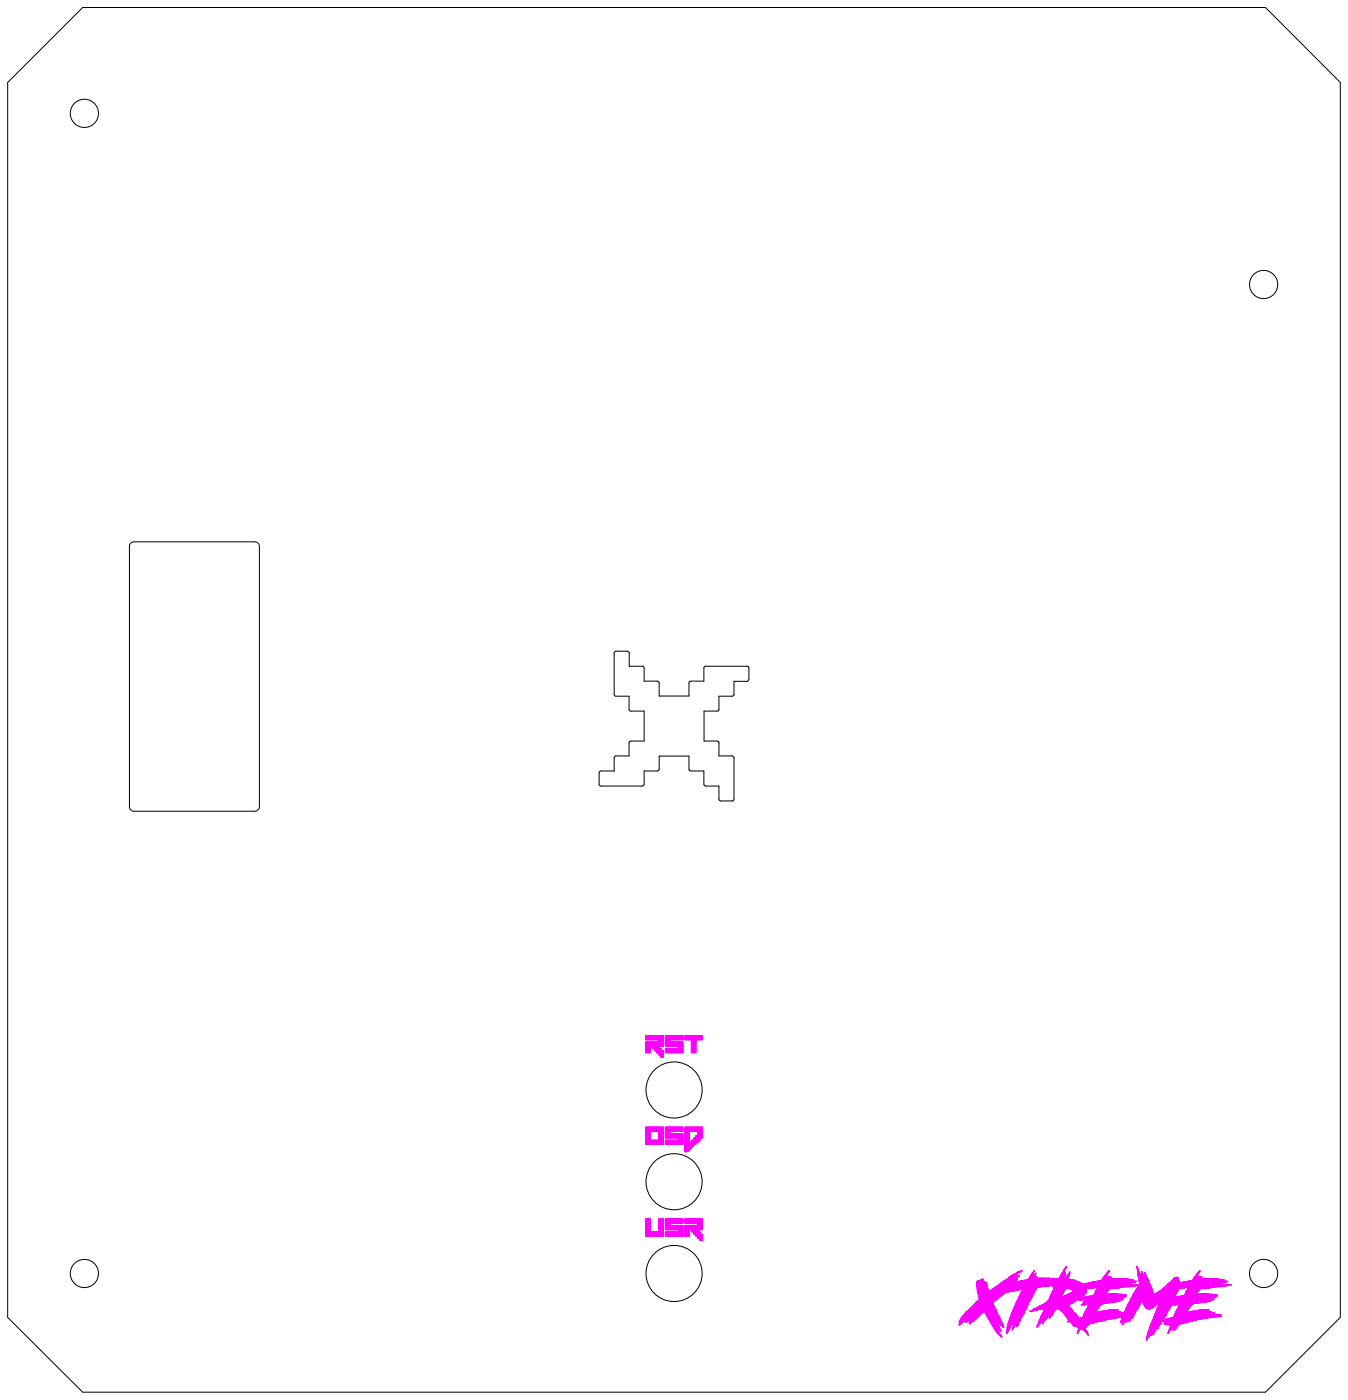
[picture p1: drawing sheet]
<svg xmlns="http://www.w3.org/2000/svg" width="180mm" height="187mm" viewBox="0 0 180 187" stroke-linecap="round" stroke-linejoin="round" font-family="sans-serif">
<!-- layer: Capa 1 -->
<g fill="none" stroke="#f0f" stroke-width=".13">
<path d="M86.2 139.6h2.4M86.2 140h.6M86.2 139.9h.6M86.2 139.8h.6M86.2 139.7h2.4M86.2 139.5h2.4M86.2 139.4h2.4M86.2 139.3h2.4M86.2 139.2h2.4M86.2 138.9h2.4M86.2 138.8h2.4M86.2 138.7h2.4"/>
<path d="M86.2 138.6h2.4M86.2 138.5h2.4M86.2 138.4h2.4M86.2 138.3h2.4M87.1 140h.9M87.1 139.9h.9M87.1 139.8h.9M88 139.1h.6M88 139h.6M88 138.9h.6M88.8 139.6h2.4M88.8 139.7h2.4"/>
<path d="M88.8 139.5h2.4M88.8 139.4h2.4M88.8 139.3h2.4M88.8 139.2h2.4M88.8 139.1h.6M88.8 139h.6M88.8 138.9h.6M88.8 138.9h2.4M88.8 138.8h2.4M88.8 138.7h2.4M88.8 138.6h2.4M88.8 138.5h2.4"/>
<path d="M88.8 138.4h2.4M88.8 138.3h2.4M90.6 140h.6M90.6 139.9h.6M90.6 139.8h.6M91.4 138.9h2.4M91.4 138.8h2.4M91.4 138.7h2.4M91.4 138.6h2.4M91.4 138.5h2.4M91.4 138.4h2.4M91.4 138.3h2.4"/>
<path d="M92.3 139.6h.6M92.3 140h.6M92.3 139.9h.6M92.3 139.8h.6M92.3 139.7h.6M92.3 139.5h.6M92.3 139.4h.6M92.3 139.3h.6M92.3 139.2h.6M92.3 139.1h.6M92.3 139h.6M92.3 138.9h.6"/>
<path d="M86.2 140.3h.6M86.2 151.6h.6M86.2 150.8h2.4M86.2 151.9h.6M86.2 152.6h2.4M86.2 152.9h2.4M86.2 152.8h2.4M86.2 152.7h2.4M86.2 152.5h2.4M86.2 152.4h2.4M86.2 152.3h2.4M86.2 152.3h.6"/>
<path d="M86.2 152.2h.6M86.2 152.1h.6M86.2 152h.6M86.2 151.8h.6M86.2 151.7h.6M86.2 151.5h.6M86.2 151.4h.6M86.2 151.3h.6M86.2 151.2h.6M86.2 151.1h2.4M86.2 151h2.4M86.2 150.9h2.4"/>
<path d="M86.2 150.7h2.4M86.2 150.6h2.4M86.2 150.5h2.4M86.2 140.6h.6M86.2 140.5h.6M86.2 140.4h.6M86.2 140.2h.6M86.2 140.1h.6M87.1 140h1.2M87.4 140.3h1.2M87.4 140.3h.9M87.4 140.2h.9"/>
<path d="M87.4 140.1h.9M87.7 140.6h.9M87.7 140.5h.9M87.7 140.4h.9M88 151.6h.6M88 151.9h.6M88 152.3h.6M88 152.2h.6M88 152.1h.6M88 152h.6M88 151.8h.6M88 151.7h.6"/>
<path d="M88 151.5h.6M88 151.4h.6M88 151.3h.6M88 151.2h.6M88 140.9h.6M88 140.8h.6M88 140.7h.6M88 140.6h.6M88.3 141.2h.3M88.3 141.1h.3M88.3 141h.3M88.3 140.9h.3"/>
<path d="M88.6 151.1h-2.4M88.8 140.3h2.4M88.8 151.6h2.4M88.8 150.8h2.4M88.8 151.9h2.4M88.8 152.6h2.4M88.8 152.9h2.4M88.8 152.8h2.4M88.8 152.7h2.4M88.8 152.5h2.4M88.8 152.4h2.4M88.8 152.3h2.4"/>
<path d="M88.8 152h2.4M88.8 151.8h2.4M88.8 151.7h2.4M88.8 151.5h2.4M88.8 151.4h2.4M88.8 151.4h.6M88.8 151.3h.6M88.8 151.2h.6M88.8 151.1h2.4M88.8 151h2.4M88.8 150.9h2.4M88.8 150.7h2.4"/>
<path d="M88.8 150.6h2.4M88.8 150.5h2.4M88.8 140.6h2.4M88.8 140.5h2.4M88.8 140.4h2.4M88.8 140.2h2.4M88.8 140.1h2.4M88.8 140h2.4M90.6 152.3h.6M90.6 152.2h.6M90.6 152.1h.6M90.6 152h.6"/>
<path d="M91.2 151.1h-2.4M91.4 151.6h.6M91.4 150.8h2.4M91.4 151.9h.6M91.4 152.6h1.8M91.4 153.8h.3M91.4 153.7h.6M91.4 153.6h.6M91.4 153.5h.6M91.4 153.4h.9M91.4 153.3h.9M91.4 153.2h.9"/>
<path d="M91.4 153.1h1.2M91.4 153h1.2M91.4 152.9h1.2M91.4 152.9h1.5M91.4 152.8h1.5M91.4 152.7h1.5M91.4 152.6h1.5M91.4 152.6h.6M91.4 152.5h.6M91.4 152.4h.6M91.4 152.3h.6M91.4 152.2h.6"/>
<path d="M91.4 152.1h.6M91.4 152h.6M91.4 151.8h.6M91.4 151.7h.6M91.4 151.5h.6M91.4 151.4h.6M91.4 151.3h.6M91.4 151.2h.6M91.4 151.1h2.4M91.4 151h2.4M91.4 150.9h2.4M91.4 150.7h2.4"/>
<path d="M91.4 150.6h2.4M91.4 150.5h2.4M92.3 140.3h.6M92.3 152.6h.9M92.3 152.5h.9M92.3 152.4h.9M92.3 152.3h.9M92.3 152.3h1.2M92.3 140.6h.6M92.3 140.5h.6M92.3 140.4h.6M92.3 140.2h.6"/>
<path d="M92.3 140.1h.6M92.3 153.4l-.9 .1M92.6 152.3h.9M92.6 152.2h.9M92.6 152.1h.9M92.6 152h.9M92.6 152h1.2M92.6 153.1l-1.2 .1M92.9 151.9h.9M92.9 152h.9M92.9 151.8h.9M92.9 151.7h.9"/>
<path d="M93.2 151.6h.6M93.2 151.7h.6M93.2 151.5h.6M93.2 151.4h.6M93.2 151.3h.6M93.2 151.2h.6M93.8 151.1h-2.4M86.2 163.8h.6M86.2 163.1h.6M86.2 164.1h.6M86.2 164.8h2.4M86.2 165.1h2.4"/>
<path d="M86.2 165h2.4M86.2 164.9h2.4M86.2 164.7h2.4M86.2 164.6h2.4M86.2 164.5h2.4M86.2 164.5h.6M86.2 164.4h.6M86.2 164.3h.6M86.2 164.2h.6M86.2 164h.6M86.2 163.9h.6M86.2 163.7h.6"/>
<path d="M86.2 163.6h.6M86.2 163.5h.6M86.2 163.4h.6M86.2 163.3h.6M86.2 163.2h.6M86.2 163h.6M86.2 162.9h.6M86.2 162.8h.6M88 163.8h.6M88 163.1h.6M88 164.1h.6M88 164.5h.6"/>
<path d="M88 164.4h.6M88 164.3h.6M88 164.2h.6M88 164h.6M88 163.9h.6M88 163.7h.6M88 163.6h.6M88 163.5h.6M88 163.4h.6M88 163.3h.6M88 163.2h.6M88 163h.6"/>
<path d="M88 162.9h.6M88 162.8h.6M88.8 163.8h2.4M88.8 163.1h2.4M88.8 164.1h2.4M88.8 164.8h2.4M88.8 165.1h2.4M88.8 165h2.4M88.8 164.9h2.4M88.8 164.7h2.4M88.8 164.6h2.4M88.8 164.5h2.4"/>
<path d="M88.8 164.3h2.4M88.8 164.2h2.4M88.8 164h2.4M88.8 163.9h2.4M88.8 163.7h2.4M88.8 163.6h.6M88.8 163.5h.6M88.8 163.4h.6M88.8 163.4h2.4M88.8 163.3h2.4M88.8 163.2h2.4M88.8 163h2.4"/>
<path d="M88.8 162.9h2.4M88.8 162.8h2.4M90.6 164.5h.6M90.6 164.4h.6M90.6 164.3h.6M91.4 163.8h2.4M91.4 163.1h2.4M91.4 164.1h2.4M91.4 164.8h.6M91.4 165.1h.6M91.4 165h.6M91.4 164.9h.6"/>
<path d="M91.4 164.7h.6M91.4 164.6h.6M91.4 164.5h.6M91.4 164.4h.6M91.4 164.3h.6M91.4 164.3h2.4M91.4 164.2h2.4M91.4 164h2.4M91.4 163.9h2.4M91.4 163.7h2.4M91.4 163.4h2.4M91.4 163.3h2.4"/>
<path d="M91.4 163.2h2.4M91.4 163h2.4M91.4 162.9h2.4M91.4 162.8h2.4M92.3 164.5h1.2M92.3 164.5h.9M92.3 164.4h.9M92.3 164.3h.9M92.6 164.8h1.2M92.6 164.8h.9M92.6 164.7h.9M92.6 164.6h.9"/>
<path d="M92.9 165.1h.9M92.9 165h.9M92.9 164.9h.9M93.2 165.4h.6M93.2 165.3h.6M93.2 165.2h.6M93.2 163.6h.6M93.2 163.5h.6M93.2 163.4h.6M93.5 165.7h.3M93.5 165.6h.3M93.5 165.5h.3"/>
<path d="M93.5 165.4h.3M128.1 176.9l.1 .1M128.1 176.9h.1M128.1 176.5v.1M128.1 177h.1M128.1 176.5h.1M128.1 176.8v.1M128.1 176.4h.7M128.1 176.8h.2M128.1 176.6h.1M128.2 176.7h.2M128.2 176.5l.1-.1v.1"/>
<path d="M128.2 176.6l-.1 .2M128.2 176.3h.8M128.2 176.5l-.1 .1M128.2 176.9v.1M128.2 176.3l-.1 .2M128.3 176.2l-.1 .1M128.3 176.6h.4M128.3 176.8h-.2M128.3 176.5l-.1 .1M128.3 176.2h.8M128.3 176.8l-.1 .1M128.3 176.5h.4"/>
<path d="M128.3 176.1h.9M128.3 176.1v.1M128.3 176.1h1.9M128.4 176l-.1 .1M128.4 176h2.1M128.4 176.7l-.3 .1M128.4 176h.1M128.4 176.7h-.2M128.5 175.9l-.1 .1h2.1M128.5 175.9h2.1M128.5 176.7l-.2 .1M128.5 175.9h2.2"/>
<path d="M128.5 175.8v.1M128.6 175.8h2.1M128.6 176.6h-.4M128.6 175.8h-.1M128.6 175.7v.1M128.6 175.7h2.2M128.7 175.7h2.1M128.7 176.5l-.2 .2h-.3M128.7 175.7h-.1M128.7 176.5h-.4M128.7 175.6v.1M128.7 175.6h2.1"/>
<path d="M128.7 175.6h2.2M128.8 175.6h2M128.8 176.5h-.7M128.8 175.5l-.1 .1M128.8 175.5h2M128.8 175.5h.1M128.9 175.4l-.1 .1M128.9 175.4h1.9M128.9 176.4h-.8M128.9 175.4h.1M129 176.3l-.8 .1M129 176.3l-.3 .2"/>
<path d="M129 176.6h.1M129 175.3l-.1 .1M129 175.3h.1M129 176.5h.1M129 176.4h.2M129 175.3h1.8M129 176.4v.2M129 176.4h.3M129 175.2v.1M129 175.2h1.9M129 176.3h-.8M129.1 176.3l-.1 .1"/>
<path d="M129.1 176.3h1M129.1 175.2h1.8M129.1 176.3l.1-.2-.2 .2M129.1 176.5h-.1M129.1 176.2h-.8M129.1 176.5l-.1 .1M129.1 175.2h-.1M129.1 176.5h.1M129.2 176.5h-.2M129.2 176.2h.9M129.2 175.1l-.1 .1M129.2 176.1h1"/>
<path d="M129.2 175.1h1.8M129.3 176.4h-.3M129.3 176.4l-.2 .1M129.4 176.3v.1M129.4 176.3l.7 .1M129.4 175h3.6M129.4 174.9h3.6M129.4 176.3l-.1 .1M129.4 174.9v.1l-.2 .1M129.4 176.7h.3M129.4 176.6v.1M129.4 176.7h.1"/>
<path d="M129.4 176.4h.1M129.4 176.7h.2M129.4 176.4h.7M129.5 176.7v.1M129.5 176.8h-.1M129.5 176.8h.1M129.5 176.7l.1 .1M129.5 176.4v.1M129.5 176.6h-.1M129.5 176.6h.3M129.5 176.4h.4M129.5 174.8h3.4"/>
<path d="M129.5 174.8l-.1 .1M129.5 176.5v.1M129.5 176.5h.4M129.6 176.8h-.2M129.6 174.8h-.1M129.6 174.8h3.3M129.6 174.7h3.3M129.6 176.7h-.1M129.6 176.7h-.2M129.7 176.7h-.1M129.7 174.7h3.1M129.7 174.6h3.1"/>
<path d="M129.7 176.6h-.3M129.7 174.6l-.1 .2M129.7 174.6h3M129.8 176.6h-.4M129.8 176.6l-.1 .1M129.8 174.6h2.9M129.8 176.4h.1M129.8 176.5h-.3M129.8 174.5h2.9M129.9 174.5l-.2 .1M129.9 174.5h2.8M129.9 176.4v.1"/>
<path d="M129.9 176.5l-.1 .1M129.9 176.2l-.1 .2M130 176.4h.1M130 176.2l-.2 .2M130 174.4h2.7M130 174.4h-.1l2.8 .1M130 174.3h2.7M130.1 176.1l.1-.2v.1l-.1 .1M130.1 174.3l-.1 .1M130.1 174.3h2.6M130.1 176.3v.1M130.1 176.4h-.2"/>
<path d="M130.1 176.2h-1M130.1 174.2h2.5M130.1 176.2l-.1 .1h.1M130.1 174.2v.1M130.2 174.2h-.1M130.2 176.2h.1M130.2 174.2h2.4M130.2 174.1v.1M130.2 174.1h2.4M130.2 176.1l-.1 .1M130.2 176.1h.1M130.2 174.1h.1"/>
<path d="M130.3 176.1l-.1 .1M130.3 174.1h2.3M130.3 176.2h-.1M130.3 176.1h.1M130.3 174l-.1 .1M130.3 174h2.4M130.4 176l-.1 .1M130.4 173.9h2.3M130.4 175.9h.1M130.4 176.2h-2.1M130.4 176l-.2 .1M130.4 176.2h-.1"/>
<path d="M130.4 173.9l-.1 .1M130.4 176.1h-.2M130.4 176h.1M130.4 171.4h1.3M130.4 171.5h1.4M130.4 171.5v.2M130.4 171.7h.1M130.4 175.8v.1M130.4 171.7h1.4M130.4 171.6h1.4M130.4 171.5h1.3M130.4 171.2l1 .1"/>
<path d="M130.4 171.2v.2M130.4 171.4v.1M130.4 171.7l.1 .3M130.4 173.9h.1M130.4 171.8h1.4M130.4 171.3h1.3M130.4 171.3h1.2M130.4 171.2h1M130.4 176.1h-2.1M130.5 171.9h1.3M130.5 171.8h1.3M130.5 171.2h.8"/>
<path d="M130.5 176l-.1 .2M130.5 171.9l1.4 .1M130.5 173.8l-.1 .1M130.5 173.8h2.2M130.5 171.9h1.4M130.5 172.4h1.5M130.5 172v.2M130.5 172.3v.1M130.5 172.4v.1M130.5 172.3h1.5M130.5 172.3h1.4M130.5 172h1.4"/>
<path d="M130.5 172.5h4.3M130.5 172.2h.1M130.5 172.2v.1M130.5 172.5v.1M130.5 172.2h1.4M130.5 172.5h1.5M130.5 172.1h1.4M130.5 171.1h.6M130.5 172.6h.1M130.5 175.6l-.1 .2zM130.5 175.9v.1M130.6 172.6v.1"/>
<path d="M130.6 172.6h3.7M130.6 175.9l-2.2 .1M130.6 172.7h3.6M130.6 172.7v.1M130.6 172.8v.1M130.6 172.8h3.4M130.6 175.9h-.1M130.6 172.9h.1M130.6 172.9l.1 .1M130.6 172.9h3.3M130.6 172.9h3.4M130.7 175.9h-2.2"/>
<path d="M130.7 175.7l-.1 .1M130.7 173.7l-.2 .1M130.7 173.7h2.2M130.7 173h3.1M130.7 172.7v.1M130.7 173v.2M130.7 175.7h.1M130.7 173.7h.1M130.7 173.7h2.3M130.7 173.1h2.8M130.7 172.8h.1M130.7 173.2v.1"/>
<path d="M130.7 173.3h.1M130.7 173.3h2.6M130.7 173.2h2.7M130.7 175.4h.1M130.7 175.8h-2.2M130.7 175.8l-.1 .1M130.7 173.3l.1 .1M130.7 173.6v.1M130.7 173.3h2.5M130.7 175.8h-2.1M130.8 173.4h.1M130.8 175.6v.1"/>
<path d="M130.8 173.4h2.5M130.8 175.7l-.1 .1M130.8 171.1h.3M130.8 175.4h-1.9M130.8 175.6h.1M130.8 173.6h-.1M130.8 171.1h-.2l-.2 .1M130.8 173.4v.1M130.8 173.6h2.3M130.8 175.4l-.1 .1h.1M130.8 173.5v.1M130.8 173.5h2.4"/>
<path d="M130.8 171h.3M130.8 175.5v.1M130.8 175.5h.3M130.9 175.5h.2M130.9 175.3h-1.9M130.9 175.4h.2M130.9 175.2h.1M130.9 175.1h-1.7M130.9 175.2l-1.9 .1M130.9 175.3l-.1 .1M130.9 175.5h.1M130.9 171l-.1 .1"/>
<path d="M130.9 175.3h.3M130.9 175.2v.1M130.9 175.5l-.1 .1M131 175.1l-.1 .1M131 175.3h.2M131.1 175.5h-.1M131.1 175h-1.8M131.1 171h.1M131.1 171h-.2M131.1 171v.1M131.1 175.1l.1 .1M131.1 175.1h1.9"/>
<path d="M131.1 175.4h-.2M131.1 171.1h.1M131.1 175.4v.1M131.1 175.1h.1M131.2 175l-.2 .1M131.2 175l-.1 .1M131.2 175h1.8M131.2 170.9v.2M131.2 171h.1M131.2 175.2h.2M131.2 171.1h.1M131.2 170.9h.1"/>
<path d="M131.2 170.8h.1M131.2 170.8v.1M131.2 175.3l-.3 .1M131.2 175.3a.24 .24 0 0 0-.4 .2M131.2 175.2h.1M131.3 175.2l-.1 .1M131.3 175.2h.1M131.3 170.9v.1M131.3 175l-.1 .1 .1-.1M131.3 175.2h-.1M131.3 171.1v.1M131.3 171v.1"/>
<path d="M131.3 171.2l.2 .1v-.1M131.3 171.2h-.9M131.4 175.1l-.2 .2M131.5 171.2l.1 .1M131.5 171.2h.1M131.5 175.1v.1M131.5 175.2h1.5M131.5 175.2h.1M131.5 175.2l.1 .1M131.5 175.2l1.6 .1M131.5 175.2h1.6M131.6 175.3v.1"/>
<path d="M131.6 175.4l.1 .1M131.6 175.4h1.5M131.6 175.3h1.5M131.6 171.3h.1M131.6 175.4h1.6M131.6 175.5h1.6M131.7 175.5v.1M131.7 175.5h1.5M131.7 175.6h1.5M131.7 171.3v.1M131.7 175.6h.1M131.7 175.6h1.6"/>
<path d="M131.7 171.4l.1 .2M131.8 171.6v.1M131.8 175.6v.1M131.8 175.7v.1M131.8 175.7h1.5M131.8 175.6h1.5M131.8 171.7h.1M131.8 175.8v.1M131.8 175.8h1.5M131.8 171.7v.2M131.8 175.8h1.6M131.8 171.9h.1"/>
<path d="M131.8 175.9l.1 .1M131.8 175.9h1.6M131.9 171.9v.1M131.9 175.9h1.5M131.9 172v.1M131.9 176l.1 .1M131.9 175.9l1.5 .1M131.9 172.1v.1M131.9 172.1h-1.4M131.9 176h1.6M131.9 172.2v.1M131.9 172.3h.1"/>
<path d="M132 172.3v.1M132 176.1h1.5M132 172.4v.1M132 176.1l.1 .2M132 176.2h1.6M132.1 176.3h.1M132.1 176.3h1.5M132.1 176.3l.1 .2M132.1 176.3l1.5 .1M132.1 176.4h1.6M132.2 176.5h.1M132.2 176.5h1.5"/>
<path d="M132.2 176.4h1.5M132.2 176.5l.1 .2M132.2 176.6h1.5M132.3 176.6h1M132.3 172.4h3.3M132.3 176.7h1M132.3 176.7h.1M132.3 176.7l.2 .2M132.4 176.7h.9M132.4 172.3l-.2 .1M132.4 172.3h3.4M132.4 176.8h.9"/>
<path d="M132.4 172.3h.1M132.4 176.9h.9M132.4 174h.1M132.5 172.2l-.1 .1M132.5 176.9v.2M132.5 177h.8M132.5 172.2h5.8M132.5 177h.9M132.5 177.1h.9M132.5 173.8v-.1l-.1 .1M132.5 177.1h.1M132.6 174.1l.1 .3"/>
<path d="M132.6 174h-2.3M132.6 177.1l.1 .3M132.6 177.2h.5M132.6 177.1h.8M132.6 174v.1M132.6 172.2h1.9M132.6 174h.1M132.7 177.3h.4M132.7 172.1h5.7M132.7 173.9l-.1 .1M132.7 172.1l-.2 .1M132.7 177.3h.8"/>
<path d="M132.7 172.1h.1M132.7 173.8l-2.3 .1M132.7 173.8v.1M132.7 174.4h.1M132.7 174.4l-2.8 .1M132.7 174.4v.1M132.7 173.8h-2.2M132.7 173.8h.1M132.7 177.4h.1M132.7 177.4h.5M132.7 174.6h.1M132.7 173.6l.1-.1-.1 .1"/>
<path d="M132.7 174.5v.1M132.8 173.7l-.1 .1M132.8 177.4v.1M132.8 177.4h.4M132.8 174.6v.1M132.8 177.5v.1M132.8 177.5h.4M132.8 172h5.6M132.8 177.6h.1M132.8 177.6h.5M132.8 177.5h.5M132.8 172h5.7"/>
<path d="M132.8 173.5h.1M132.8 174.7h.1M132.9 177.6v.1M132.9 174.7l.1 .2M132.9 173.7l-2.3 .1M132.9 177.6h.4M132.9 173.7h-.1M132.9 171.9v.1M132.9 177.7h.5M132.9 177.7h.4M132.9 173.7h-2.2M132.9 173.7h.1"/>
<path d="M132.9 177.7l.2 .2M132.9 173.4v.1M132.9 174.8l-3.5 .1M133 174.9v.2M133 177.8h.3M133 173.4l-.1 .3v-.2M133 173.4l.1-.2v.2M133 171.9h6.1M133 176.8h.1M133 176.8l.1 .1M133 173.6h-2.3M133 175.1v.1"/>
<path d="M133 175.1h.1M133 175.2h.1M133.1 177.9h.3M133.1 173.6h-2.3M133.1 177.2v.1M133.1 177.9l.1 .1M133.1 177.2v-.1v.1M133.1 175.2v.1M133.1 173.6l-.2 .1M133.1 171.8l-.2 .1M133.1 175.3v.1M133.1 173.5v.1"/>
<path d="M133.1 178h.3M133.1 177.2h.3M133.1 173.5h-2.3M133.1 177.2l.2 .2M133.1 177.3l.1 .1M133.1 175.4l.1 .1M133.2 178l.1 .1M133.2 178h.2M133.2 177.2h.2M133.2 175.5l.1 .1M133.2 178.1h.2M133.2 177.3h.2"/>
<path d="M133.2 173.3h.1M133.2 177.4l.1 .2M133.2 171.8h6.9M133.3 173.5h-.2M133.3 173.3h-.1M133.3 177.4v.1M133.3 177.4h.2M133.3 173.3h.1M133.3 176.6v.1M133.3 175.6v.1M133.3 176.6v-.1l.1 .2M133.3 173.4l-2.5 .1"/>
<path d="M133.3 176.7v.1M133.3 178.1v.1M133.3 178.1h.2M133.3 176.6h.4M133.3 175.7v.1M133.3 177.6v.1M133.3 176.8v.1M133.3 173.3v.2M133.3 177.8h.1M133.3 177.8l.1 .3M133.3 173.2v.1M133.3 177.7h.1"/>
<path d="M133.3 173.2h-2.6M133.3 171.7l-.2 .1M133.3 178.2l.3 .3M133.3 176.9l.1 .2M133.3 177.5l.1 .1M133.3 178.2h.2M133.3 177.4l.2 .1M133.3 176.6h.5M133.3 171.7h11.4l.2 .1M133.3 175.8h.1M133.4 177.1v.1M133.4 177.7l-.1 .1"/>
<path d="M133.4 178.2h.1M133.4 177.5h.1M133.4 176.7h.4M133.4 177.6h.1M133.4 177.2h.1M133.4 173.2h-2.7M133.4 175.8l.1 .2M133.4 173.1l-.1 .1M133.4 171.6l-.1 .1M133.4 177.6h.2M133.4 173.1h-2.7M133.4 177.2v.1"/>
<path d="M133.4 177.6l.1 .1M133.4 176.7l.1 .2M133.4 178.3h.2M133.4 176.7l.4 .1M133.4 171.6h18.2M133.4 178.1l.1 .1M133.4 177.3h.1M133.4 177.7h.2M133.4 173.2h.1M133.5 177.3v.1M133.5 177.7l.1 .1M133.5 178.3h.1"/>
<path d="M133.5 177.7h.1M133.5 176.8h.3M133.5 173.2v-.1v.1M133.5 177.4v.1M133.5 176.1l.1 .2M133.5 177.5l.1 .1M133.5 176v.1M133.5 176.9h.1M133.5 178.4h.1M133.5 176.9h.4M133.5 178.2l.1 .1M133.5 171.5h11"/>
<path d="M133.5 173.2h.1M133.6 177.6l.1 .2M133.6 171.5l-.1 .1M133.6 176.9v.1M133.6 178.4h.1M133.6 176.9h.3M133.6 173.1h.1M133.6 171.5h10.9M133.6 173.1h-.2M133.6 177.8h.1M133.6 176.3v.1M133.6 171.5h10.8"/>
<path d="M133.6 177h.3M133.6 178.3v.1M133.6 176.3h-1.5M133.6 176.3h.1M133.6 177h.1M133.6 178.5h.1M133.6 176.4h.1M133.7 171.4h-.1M133.7 177v.1M133.7 177h.2M133.7 171.4h10.5M133.7 176.4v.1"/>
<path d="M133.7 178.4v.1M133.7 178.5l.1 .1M133.7 178.5h.1M133.7 176.5v.1M133.7 177.1h.1M133.7 177.1h.2M133.7 176.6l.1 .1M133.7 171.3h10.6M133.8 178.6h.1M133.8 176.7h.1M133.8 173l-3.1 .1M133.8 173l-.2 .1"/>
<path d="M133.8 176.7v.1M133.8 171.3h1.7M133.8 173h.1M133.8 171.3l1.8-.1-.3 .4-.8 .6M133.8 171.3l-.1 .1M133.8 177.1l.2 .2M133.8 172.7h.1M133.8 177.1h.1M133.8 176.8l.1 .2M133.8 177.2h.2M133.9 177v.1M133.9 171.2h1.6"/>
<path d="M133.9 177.1l.1 .1M133.9 177l-.1-.1 .1 .1M133.9 177.2h.1M133.9 177h.1M134 177.2h.1M134 177.3h.1M134 172.9h-3.4M134 172.8h-3.4M134 177.2v.1M134 172.8l-.2 .2M134 171.1l-.2 .2M134 171.1h1.6"/>
<path d="M134 177.3h-.1M134.1 171.1h-.1M134.1 172.7l-3.5 .1M134.1 172.5h-.1M134.1 171.1h1.6M134.2 172.5l.1 .1M134.2 172.7l-.2 .1M134.3 170.9h1.3M134.4 170.9h1.3M134.4 177.9v.2M134.4 178.1h.1M134.4 178h.1"/>
<path d="M134.4 177.9h.2M134.4 177.8h.2M134.5 170.9l-.4 .2M134.5 178.1h.1M134.5 178h.1M134.5 177.9h.1M134.5 177.8h.2M134.5 177.7h.2M134.5 177.7h.1M134.5 177.7l-.1 .2M134.5 177.6h.2M134.5 177.5h.3"/>
<path d="M134.5 177.4h.3M134.5 177.4h.4M134.5 177.3h.4M134.5 177.2h.4M134.5 177.3v.2M134.5 172v.1M134.5 177.2v.1M134.5 177.5v.2M134.5 170.8h1.3M134.5 177.1h.4M134.5 177.1h.5M134.5 177h.5"/>
<path d="M134.5 177.1v.1M134.5 177.2h.1M134.6 170.8l-.1 .1M134.6 177.8l-.1 .3M134.6 172.2l-.4 .5h-3.6M134.6 172.1l.1 .1-.7 .3M134.6 177h.5M134.6 176.9h.5M134.6 177l-.1 .1M134.6 176.9v.1M134.6 172.6h-4.1M134.6 176.8h.6"/>
<path d="M134.6 176.7h.6M134.6 176.7v.2M134.6 172.6h.1M134.7 176.7h.5M134.7 176.7h-.1M134.7 177.8h-.1M134.7 172.2h3.7M134.7 176.6v.1M134.7 177.8h-.3M134.7 177.7h-.2M134.7 170.7h1.1M134.7 177.7v.1"/>
<path d="M134.7 170.7h.1M134.7 176.6h1.4M134.7 176.6h.1M134.7 177.6v.1M134.7 176.5h1.4M134.7 170.7h.7M134.7 176.5v.1M134.7 177.6h.1M134.8 170.6l-.1 .1M134.8 176.5h1.4M134.8 176.4h1.4M134.8 176.4l-.1 .1"/>
<path d="M134.8 177.5l-.1 .1M134.8 176.3h1.4M134.8 176.3h1.5M134.8 176.4h.1M134.8 176.3v.1M134.8 177.4v.1M134.8 176.2h1.5M134.8 170.6h.7M134.8 177.4l-.3 .1M134.8 176.2v.1M134.8 176.1h1.5M134.8 176.1v.1"/>
<path d="M134.9 176.1h1.4M134.9 177.4h-.4M134.9 177.3l-.1 .1M134.9 176h1.4M134.9 176l-.1 .1M134.9 177.3h.1M134.9 175.9h1.5M134.9 170.5h.7M134.9 175.9v.1M134.9 172.5h-2.8M134.9 177.2v.1M134.9 172.5l-.2 .1h-4.2"/>
<path d="M134.9 175.8h1.5M134.9 175.9h.1M134.9 177.2h-.4M134.9 177.2h.1M135 175.8h1.5M135 177.1l-.1 .1M135 175.7h1.5M135 177v.1M135 175.6h1.5M135 172.5h-.1M135 170.4l-.2 .2M135 170.4h.6"/>
<path d="M135 175.6l-.1 .3M135 177h-.4M135.1 175.6h1.5M135.1 175.5h1.5M135.1 175.5l-.1 .1M135.1 175.5h1.4M135.1 175.5h.1M135.1 175.4h1.4M135.1 175.4v.1M135.1 176.9l-.1 .1M135.1 175.3h1.5M135.1 170.4h.6"/>
<path d="M135.1 175.4h.1M135.1 170.3l-.1 .1M135.1 175.3h1.7M135.2 176.9h-.1M135.2 177.6h.1M135.2 176.9h-.6M135.2 176.8h-.6M135.2 177.5h.1M135.2 175.2h1.6M135.2 175.2l-.1 .2M135.2 175.2h1.5M135.2 175.2h.1"/>
<path d="M135.2 177.5v.1M135.2 176.9h.4M135.2 176.8h.4M135.2 175.1h1.5M135.2 176.9h.1v.1M135.2 176.9h.1M135.2 177.4v.1M135.2 177.4h.1M135.2 175h1.5M135.2 175v.2M135.2 176.8v.1M135.3 177.3h.1"/>
<path d="M135.3 176.7h.3M135.3 175h1.4M135.3 176.7l-.1 .1M135.3 176.7h.4M135.3 177.2h.1M135.3 175h-.1M135.3 177.4l-.1 .1M135.3 177h.2M135.3 174.9h1.4M135.3 176.7h.1M135.3 176.7v-.2l-.1 .4M135.3 177v.1"/>
<path d="M135.3 177.2l-.1 .2M135.3 177.4h-.1M135.3 170.3h-.2M135.3 177.1h.2M135.3 174.9v.1M135.3 177.1h.1M135.3 177.1v.1M135.3 177.3v.1M135.3 174.8h1.5M135.3 170.3h.5M135.3 174.8v.1M135.3 177.3h-.1"/>
<path d="M135.3 170.7l-.2 .2M135.4 176.8l-.1 .1v-.1M135.4 174.8h-.1M135.4 172.4l-3.2 .1M135.4 176.8v.1M135.4 177.3h-.1M135.4 174.8h1.5M135.4 171.2v.1M135.4 174.7h1.5M135.4 170.7h.4M135.4 174.7v.1M135.4 170.2h.4"/>
<path d="M135.4 174.7h.1M135.5 174.6h1.4M135.5 175.7h.1M135.5 177.2h-.2M135.5 170.6l-.2 .1M135.5 177.1l-.1 .2M135.5 171.2l-.1 .1M135.5 174.6l-.1 .1M135.5 174.5h1.4M135.5 170.6h.4M135.5 174.5v.1M135.5 174.5h1.5"/>
<path d="M135.5 171.2h-1.6M135.5 171.3h8.7M135.5 172.4h-3.3l-.1 .1M135.5 171.3l-.8 .3-.3 .2v.2M135.5 174.4h1.5M135.5 174.4v.1M135.5 170.5h-.6M135.5 172.4h.1M135.5 171h-1.3M135.6 170.9l-.1 .1M135.6 175.4h.1M135.6 175.7v.1"/>
<path d="M135.6 174.4h1.4M135.6 174.3h1.4M135.6 174.3l-.1 .1M135.6 175.4l-.1 .3M135.6 175.8h.1M135.6 171.1l-1.6 .1M135.6 171.1l-.2 .1M135.6 175.7h.1M135.6 170.4l-.7 .1M135.6 176.9h-.4M135.6 170.4l-.1 .2M135.6 170.9h-1.2"/>
<path d="M135.6 176.8l-.1 .3M135.6 174.2h1.5M135.6 174.2v.1M135.6 176.7v.1M135.6 175.5v.1M135.6 176.8h-.4M135.6 176.7l-.4 .1M135.6 177.1h.3M135.6 174.1h1.5M135.6 170.9h.2M135.6 170.1h.4M135.6 174.1v.1"/>
<path d="M135.6 177.1h.1M135.6 177v.1M135.6 175.5v.1zM135.6 176.7h.1M135.6 176.7h-.9M135.7 171.1h-1.6M135.7 170.4h-.6M135.7 170.5l-.2 .1M135.7 177h.2M135.7 176.9h.3M135.7 174.1h1.4M135.7 172.4h.1"/>
<path d="M135.7 174.1h-.1M135.7 176.9l-.1 .1M135.7 176.9h.1M135.7 176.6l-.1 .1M135.7 176.6h-1M135.7 171.1h-.1M135.7 170.4h-.1M135.7 177.1h.2M135.7 176.8h.3M135.7 174h1.4M135.7 176.8v.1M135.7 170.9h-.1"/>
<path d="M135.7 172.4h-.2M135.7 170.8l-1.2 .1M135.7 176.7h.4M135.7 176.7h.3M135.7 174h1.5M135.7 174v.1M135.7 176.7v.1M135.7 177.1h.1M135.7 172.3l-3.4 .1M135.7 175.2l.1 .1zM135.7 176.6h.4M135.7 173.9h1.7"/>
<path d="M135.7 170.3h-.6M135.7 170h.3M135.7 173.9v.1M135.7 176.6h.1M135.7 176.6v.1M135.8 171h-1.6M135.8 173.9h1.6M135.8 170.9h.1M135.8 173.9h-.1M135.8 177.1v.1M135.8 171l-.1 .1M135.8 170.8l-.1 .1"/>
<path d="M135.8 171.3h8.3M135.8 177.2h.1M135.8 177.1h.1M135.8 173.8h1.7M135.8 170.5h.2M135.8 171h-.2M135.8 170.3h-.6M135.8 170.8h-1.2M135.8 170.9v.1M135.8 170.8h.1M135.8 170.3l-.1 .1M135.8 170.9h.1l-.4 .1"/>
<path d="M135.8 170.7v.1M135.8 170h.4M135.8 173.8v.1M135.8 176.8v.1zM135.8 170.2h-.4M135.8 170.7l-1.2 .1M135.8 170.2v.1M135.8 170.9h-.1M135.8 170.6h-1M135.8 173.7h1.7M135.8 171.2h8.2M135.8 169.9h.4"/>
<path d="M135.8 176.9h.1M135.9 170.6l-.1 .1M135.9 172.3l-.2 .1M135.9 177.2h-.1M135.9 170.5h-.2M135.9 173.7h1.7M135.9 170.5l-1.1 .1M135.9 170.1l-.4 .1M135.9 177h-.3M135.9 177v.2M135.9 171.2l-.2 .1M135.9 176.7h.1"/>
<path d="M135.9 170.1l-.1 .1M135.9 170.1h-.3M135.9 170.5v.1M135.9 171.2h8M135.9 170.4h.2M136 170.1h-.1M136 173.6h1.6M136 176.6l-.1 .1M136 176.7h-.1M136 170.4l-.1 .1M136 169.9l-.7 .4M136 173.5h1.6"/>
<path d="M136 173.5h1.7M136 173.4h1.7M136 173.4v.1M136 173.5l-.1 .1M136 176.8h-.3M136 176.8l-.1 .2M136 173.3v.1M136 176.5v.1M136 176.6h.1M136 176.5h.1M136 170.5h-.1M136 176.7l-.3 .1"/>
<path d="M136 170l-.3 .1M136 172.3h-3.6M136 173.3h1.7M136 173.3h1.8M136 176.7v.1M136 170.4h.1M136 173.3h.1M136 176.7h-.3M136.1 173.2h1.7M136.1 171.2h7.7M136.1 170.4l-.2 .1M136.1 170.4l-.1 .1"/>
<path d="M136.1 172.3h-.1M136.1 169.9h-.1M136.1 176.6l-.1 .1M136.1 176.6h-.4M136.1 174.4h.1M136.1 174.3v.1M136.1 173.1h1.7M136.1 173.1h1.8M136.1 174.3l.1 .1M136.1 170h-.3M136.1 176.5h-1.4M136.1 170.4h-.1"/>
<path d="M136.1 170.4h.1M136.2 174.3h-.1M136.2 174.3h.1M136.2 176.5l-.1 .1M136.2 173h1.7M136.2 169.8h.1M136.2 169.9l-.2 .2M136.2 169.8l-.1 .1M136.2 171.1h7.5M136.2 176.3v.2M136.2 169.8h.2M136.2 172.9l-.2 .4"/>
<path d="M136.3 176.3h-1.5M136.3 176.3h-.1M136.3 172.9h1.7M136.3 171.1h7.4M136.3 176.2v.1M136.3 171.1l-.4 .1M136.3 172.8h1.7M136.3 172.8l-.1 .1M136.3 169.9h-.3M136.3 176.1v.1M136.3 172.8h.1M136.3 169.8l-.1 .1"/>
<path d="M136.3 172.7v.1M136.3 169.8h-.1M136.3 176v.1M136.3 172.7h1.8M136.4 175.9l-1.5 .1M136.4 169.7l-.2 .1M136.4 172.6h1.7M136.4 169.7h.1M136.4 169.7h.1l-.2 .1M136.4 175.9l-.1 .1M136.4 172.6l-.1 .1M136.4 169.7l-.1 .1"/>
<path d="M136.4 175.9h-1.5M136.4 175.8v.1M136.5 175.8h-.1M136.5 172.2l-4.1 .1M136.5 172.2h.1v.1M136.5 172.5l-.1 .1M136.5 172.2l-.1 .1M136.5 175.7v.1M136.5 175.8h.1M136.5 172.5h1.7M136.5 175.6h.1M136.5 172.4h1.7"/>
<path d="M136.5 172.4v.1M136.5 175.5h.1M136.5 175.6l-1.5 .1M136.5 172.4h.1M136.5 175.4v.1M136.6 175.4h-1.5M136.6 175.8h-.1M136.6 175.6h-1.6M136.6 175.5l-.1 .1M136.6 175.3l-.1 .1M136.6 172.3h1.7M136.6 172.2l1.7 .1"/>
<path d="M136.6 172.3l-.1 .1M136.6 175.3h.1l-.1 .1M136.6 175.4h.1M136.6 175.5h.1M136.6 175.4v.1M136.6 175.6h.1M136.6 175.3h.2M136.7 175.1l.1 .1M136.7 175.1h-1.5M136.7 175.5h-.1M136.7 175h.1M136.7 175v.1"/>
<path d="M136.7 175.4v.1M136.8 174.9h-1.5M136.8 175.3h.1M136.8 175.3l-.1 .1M136.8 175.2l-1.6 .1M136.8 174.8l-1.5 .1M136.8 175.2h.1M136.8 175.2v.1M136.8 175h.1M136.8 175.2h-1.6M136.8 174.8h-1.4M136.9 175h.1"/>
<path d="M136.9 174.9h.1M136.9 174.7l-.2 .3M136.9 174.7h.1M136.9 174.7h-1.5M136.9 174.6v.1M136.9 171h6.6M136.9 174.8h.1M136.9 174.9h-.1l.1 .1M136.9 174.9v.1M136.9 174.5v.1M137 174.9h-.1M137 174.7h.1"/>
<path d="M137 174.4h-1.5M137 174.7l-.1 .2M137 174.8v.1M137 174.6h.1M137 174.6v.1M137 173.8v.1zM137 174.8l-.1 .1M137 174.3l-.1 .2M137 174.8h.1M137 174.3h-1.4M137 174.5h.1M137 174.5h.2"/>
<path d="M137 174.7v.1M137.1 174.2l-.1 .1M137.1 174.2h-1.5M137.1 174.5h.1M137.1 170.9h6M137.1 174.5l-.1 .1M137.1 174.7h-.1M137.1 174.4v.1M137.1 174.6l-.1 .1M137.1 174.1l-1.5 .1M137.1 174.4h.1M137.1 174.3h.2"/>
<path d="M137.1 174.3v.1M137.1 174.6h.1M137.1 174.1l.2 .1M137.1 174.1h.2M137.1 174.1l.1 .1M137.1 174v.2M137.2 174.5l-.1 .1M137.2 174h-.1M137.2 170.9l6 .1M137.2 174.4v.1M137.2 173.8v.1zM137.2 174.4h-.1"/>
<path d="M137.2 174h.1M137.3 174.3h-.2M137.3 173.9h-1.6M137.3 174.2v.1M137.3 174.3l-.1 .1M137.3 174.2h-.2M137.3 174.2l-.2 .1M137.3 174h.1M137.3 174l-.1 .1M137.3 174v-.1l-.1 .1M137.3 174.2h.1M137.3 173.9h.1"/>
<path d="M137.3 170.9h5.5M137.3 174.1v.1M137.3 174.1h-1.7M137.3 174.1h-.2M137.3 170.9h5.4M137.3 170.8h5.3M137.4 174l-.1 .1M137.4 173.6v.1M137.4 170.8h5.2M137.4 173.6h.1M137.4 174h-.1M137.4 173.9v.1"/>
<path d="M137.4 170.8h.3M137.4 170.7h.3M137.4 173.9h.1M137.5 170.7h.2M137.5 170.6l-.2 .3-.6 .1M137.5 173.8h-1.7M137.5 173.8l-.1 .1M137.5 170.6h.3M137.5 173.7l-1.7 .1M137.5 173.7v.1M137.5 175.2h.1M137.5 170.5h.3"/>
<path d="M137.5 173.7h-1.6M137.6 170.5h.2M137.6 173.6l-.1 .1M137.6 173.6h-1.7M137.6 170.4h.2M137.6 173.6h-1.7l-.1 .2M137.6 170.4h.3M137.6 173.4h.1M137.7 173.5l-.1 .1M137.7 170.4h.2M137.7 173.3l-.1 .1M137.7 173.4l-1.7 .1"/>
<path d="M137.7 173.4v.1M137.7 170.3h.2M137.7 173.4h.1M137.7 173.3l-1.7 .1M137.7 170.6h-.2M137.7 170.6v.2M137.7 170.8h2.6M137.7 175.1h.4M137.7 173.2v.1M137.8 170.7h.7M137.8 175.1h-.2M137.8 175.1l-.2 .1"/>
<path d="M137.8 170.2h.1M137.8 173.1l-.1 .2M137.8 173.1v.1M137.8 170.7h.6M137.8 170.6h.7M137.8 170.6l-.1 .2M137.8 170.5l-.3 .1M137.8 173.2l-.1 .2M137.8 170.5l-.1 .1M137.8 170.1h.1M137.8 170.1h.2M137.8 170.1l-.3 .5"/>
<path d="M137.8 172.6h.2zM137.8 172.7l.1 .1zM137.8 170.5h.1M137.9 170.1h.1M137.9 171.4l-.2 .1 .7-.1M137.9 170.4l-.1 .1M137.9 170.6h.6M137.9 170.6h.5M137.9 170h.1M137.9 172.8v.1M137.9 173l-1.7 .1M137.9 170.4h-.3"/>
<path d="M137.9 172.6l.1-.1v.1M137.9 173h-1.7M137.9 173l-.1 .1M137.9 170.3h.1M137.9 170.1l-.1 .1M137.9 170.3v.1M137.9 170.3h-.2M137.9 170.5h.3M137.9 170.2h.1M137.9 172.9h-1.7M137.9 172.9v.1M138 174.9h.9"/>
<path d="M138 170.5h.2M138 170.2h.1M138 170.5l-.2 .1M138 170.1l-.2 .2 .1-.1M138 174.9h.1M138 170.1l-.1 .2M138 172.9h-1.8M138 172.9h-.1M138 170.1l-.1 .1M138 174.8v.1M138 170.2h-.3M138 169.8l-.2 .3"/>
<path d="M138 170v.1M138 170h-.1M138 175h.4M138 170.4h.2M138 169.8h.1M138 175l-.5 .2M138 172.7v.2M138 172.3l.1 .1zM138 172.7l-1.7 .1M138 175.1h-.3M138 169.9h.1M138.1 174.9h-.1"/>
<path d="M138.1 170.4h.1M138.1 169.8h.1M138.1 172.4h.1M138.1 172.7h-1.8M138.1 169.9h-.1M138.1 172.6l-.1 .1M138.1 170.3h.1M138.1 169.8h-.1M138.1 169.7h.1M138.1 172.1h.1zM138.1 171.3l-.2 .1M138.1 175h-.1"/>
<path d="M138.1 172.5h-1.6M138.1 169.7l-.1 .3M138.1 169.7v.1M138.1 174.8h2.4M138.1 169.7l-.1 .1M138.2 170.4v.1M138.2 170.3h.1M138.2 172.5h-1.7M138.2 170.5v.2l.1-.2M138.2 172.5l-.1 .1M138.2 170.2h.1M138.2 170.4h.1"/>
<path d="M138.2 174.9h.1M138.2 175l-.4 .1M138.2 172.4h-1.7M138.2 170.3v.1M138.2 172.4v.1M138.2 174.9h.5M138.2 170.2l-.2 .3M138.2 170.3h-.1M138.2 172.3l-1.7 .1M138.3 172.1h.1M138.3 170.2l-.1 .1M138.3 174.8h4.7"/>
<path d="M138.3 170.1l-.1 .1M138.3 172.3l-.1 .1M138.3 170.1v.1M138.3 174.7h4.7M138.3 170.1h.1M138.3 174.7l-.1 .1M138.4 170.5l.1 .1M138.4 172.2l-.1 .1M138.4 172.1h-5.8M138.4 172l-5.6 .1M138.4 174.9v-.1l-.2 .1M138.4 174.9l-.3 .1"/>
<path d="M138.4 172v.2M138.4 170.7h.1M138.4 174.7h4.5M138.5 170.7h.1M138.5 177.2h.1M138.5 174.7h-.2M138.5 177.2v.1M138.5 170.6l-.1 .1M138.5 177.1h.1M138.5 177.3h.1M138.5 174.6h4.4M138.5 171.5h.1"/>
<path d="M138.5 174.6v.1M138.5 177v.2M138.5 172h-.1M138.5 174.6h4.3M138.6 175h-.7M138.6 171.5h-.1M138.6 177h.1M138.6 177h-.1M138.6 177.2l-.1 .1M138.6 171.9l-.1 .1M138.6 174.9l-.5 .1M138.6 176.9h.2"/>
<path d="M138.6 174.6h4.2M138.6 174.5l-.1 .1M138.6 177.1h-.1M138.7 176.8h.1M138.7 174.5h4.1M138.7 177h-.2M138.7 176.7h.2M138.7 171.4v.1M138.7 171.4h.1M138.7 176.7l-.1 .3M138.7 177l-.1 .2M138.7 170.7l1.9 .1"/>
<path d="M138.7 171.4v.1zM138.7 171.9l-5.9 .1-.1 .1M138.7 171.1l-.5 .2M138.7 176.6h.3M138.7 176.9h-.1M138.8 176.9l-.1 .1M138.8 176.5h.3M138.8 176.4h.3M138.8 176.4h.4M138.8 176.4l-.1 .3M138.8 176.9h-.2M138.8 174.5h3.9"/>
<path d="M138.8 171.4h-.3M138.8 176.8h-.2M138.8 176.3h.4M138.8 174.5h-.2M138.8 174.9l-.2 .1M138.8 176.8v.1M138.8 176.3h.5M138.8 174.4h.1M138.9 176.2h.4M138.9 174.5h3.8l.1 .1M138.9 174.5h-.1M138.9 176.2l-.1 .2"/>
<path d="M138.9 174.4h3.7M138.9 174.4v.1M138.9 176.2h.1M138.9 174.9h.1M138.9 176.7l-.1 .1M138.9 176.7l-.2 .1M138.9 176.1h.5M138.9 171.7h-.1h.1M138.9 176.7h.1M138.9 176h.5M138.9 176v.2M138.9 176.7h-.2"/>
<path d="M139 175.9h.5M139 176.6h-.3M139 174.9h-.1M139 171.9h-6.1M139 175.9l-.1 .1M139 175.9h.6M139 175.8h1M139.1 171.4h-.1M139.1 175.7h.9M139.1 175.7l-.1 .2M139.1 176.4v.1M139.1 176.5h-.4"/>
<path d="M139.1 176.5l-.2 .2M139.1 175.6h1.4M139.1 175.6h.4M139.1 175.6v.1M139.1 175.6h.5M139.1 174.3h3.5M139.1 174.3v.1M139.1 174.9h.1M139.1 171.7h-.1M139.1 174.9h.3M139.1 171.4l.1 .2M139.2 175.6h.4"/>
<path d="M139.2 171.4v.2M139.2 171.8h.1M139.2 174.3h-.1M139.2 175.6h-.1M139.2 171.1h-.4M139.2 171.6h.1M139.2 174.3l.2-.1v.2M139.2 176.8h.1M139.2 174.3h3.4M139.2 171.4l-.1 .1M139.2 171.6l-.2 .1M139.2 176.3l-.4 .1"/>
<path d="M139.2 176.7h.1M139.2 175.5h1.1M139.2 175.5h1.2M139.2 171.4h.1M139.2 171.5l-.1 .1M139.2 171.4h.2M139.2 176.7v.1M139.2 176.6h.2M139.2 175.4h1.2M139.2 176.6h.1M139.2 176.3h-.4M139.3 176.6h.1"/>
<path d="M139.3 176.5h.1M139.3 175.4h1.2M139.3 171.4h-.1M139.3 175.4l-.1 .2M139.3 175.3h.5M139.3 175.3v.1M139.3 171l-.1 .1M139.3 171.8h.1M139.3 175.3h.1M139.3 176.6h-.1M139.3 176.1l-.2 .4M139.3 176.4h.2"/>
<path d="M139.3 175.2h1M139.3 176.2h-.4M139.4 175.2h1.4M139.4 175.1h1.4M139.4 175.1h1.5M139.4 175.1v.1M139.4 175.2l-.1 .1M139.4 176.1h-.5M139.4 171.8h.1M139.4 176.3h.1M139.4 175h1.5M139.4 174.2v.2"/>
<path d="M139.4 175h.1M139.4 175v.1M139.4 176.5l-.1 .1M139.4 174.9h1M139.4 174.9v.1M139.4 176.3l-.2 .3M139.4 176.1h-.1M139.4 176.3h.2M139.4 176.2h.2M139.4 174.2h3.4M139.4 171h.1M139.4 176.2v.1"/>
<path d="M139.4 176.1h.1M139.4 176.2h.3M139.5 176.5h-.2M139.5 174.9l.4 .2M139.5 171.3h-.1M139.5 176l-.1 .1M139.5 176.5h-.1M139.5 174.9h1M139.5 174.9h-.1M139.5 176h-.6M139.5 174.1h3.5M139.5 174.9h.1"/>
<path d="M139.5 174.1l-.1 .1M139.5 176.1l-.1 .1M139.5 174.9h-.3M139.5 171.4h.2l-.3 .2v-.1M139.5 176.1h.3M139.5 176.1h.1M139.5 176.4h-.1M139.5 174.4h-.1M139.5 176h.4M139.5 174.1h.1M139.5 176.3l-.1 .1M139.5 175.6h.1"/>
<path d="M139.5 175.9h.4M139.5 176v.1M139.5 175.9h-.5M139.6 175.9h.3M139.6 174.1h-.1M139.6 171.3l-.2 .1M139.6 175.9l-.1 .1M139.6 175.6h.9M139.6 171.2v.1M139.6 175.6h.1M139.6 175.6h1M139.6 175.5l-.1 .1"/>
<path d="M139.6 176.2h.1M139.6 174v.1M139.6 175.5v.1M139.6 175.5h.1M139.7 176.2l-.2 .3M139.7 170.9l-.2 .1M139.7 175.6h.1M139.7 171.8l-6.8 .1M139.7 171.5l-.1 .1M139.7 176.2h-.3M139.7 176.1v.1M139.7 171.4h.1"/>
<path d="M139.7 175.4l-.1 .1M139.8 176.1h-.3M139.8 175.3l-.1 .1M139.8 171.4l.1 .2M139.8 174h3M139.8 175.3h.7M139.8 175.3v.1M139.8 175.3h.4M139.8 175.2v.1M139.9 173.9h3.5M139.9 171.6l-.6 .1M139.9 176l-.2 .1"/>
<path d="M139.9 171.8h-6.9M139.9 170.9h-.1M139.9 173.9l-.3 .1M139.9 175.9v.1M139.9 176h-.4M139.9 175.1h.1M139.9 175.1l-.1 .1M139.9 171.6h.1M139.9 175.9h.1M139.9 171.5h-.1M139.9 173.8h3.2M139.9 173.8v.1"/>
<path d="M139.9 175.9h-.3M139.9 173.7h3.3M139.9 173.7v.1M140 173.7h3.3M140 173.7h-.1M140 171.7h.1M140 175.8h-1M140 175.7v.1M140 171.5h.2M140 171.4h-.2M140 175.8l-.1 .1M140 171.2h-.1"/>
<path d="M140 175.7h.1M140 173.7h3.6M140 173.6h3.5M140 173.6v.1M140.1 173.6h3.5M140.1 173.5l-.1 .1M140.1 174.7l-.6 .2M140.1 171.8h-.3M140.1 175.6l-.1 .1M140.1 176h.1M140.1 173.5h.1M140.1 175.6l.1 .1"/>
<path d="M140.1 171.6l.1 .1M140.1 175.5h.1M140.1 171.8h-7M140.1 171.5l-.1 .1h.1M140.1 174.6v.1M140.1 173.5h3.7M140.1 173.4h4M140.1 173.4h1.2M140.1 173.4v.1M140.2 175.5l-.1 .1M140.2 173.3h4.1M140.2 173.3h3.3"/>
<path d="M140.2 175.5h.1M140.2 171.8h-.1M140.2 175.9h.1M140.2 175.7h.3M140.2 173.3h1.5M140.2 175.9l-.1 .1M140.2 175.7v.1M140.2 175.8v.1M140.2 176h-.1M140.2 175.8h.2M140.2 175.8h.1M140.2 171.7h-7"/>
<path d="M140.2 171.7v.1M140.2 175.9v.1M140.3 175.2l-1 .1M140.3 175.9h-.1M140.3 173.2h1.2M140.3 171.6l.5 .1M140.3 171.7h-.1M140.3 175.3h.2M140.3 173.1h1.4M140.3 173.1h1.3M140.3 173h1.4M140.3 173.1l-.2 .3"/>
<path d="M140.3 175.2h.1M140.3 175.2l-.1 .2 .1-.2M140.3 175.2h.4M140.3 173h1.5M140.3 173v.1M140.3 175.5h.1M140.3 172.9v.1h1.5M140.3 172.9h1.5M140.4 175.8h-.2M140.4 172.9h1.5M140.4 173h-.1M140.4 172.9h1.3"/>
<path d="M140.4 172.8h1.3M140.4 171.6h-7M140.4 175.4h-1.2M140.4 171.6h-.1M140.4 171.1l-.1 .1M140.4 171.6h.2l-7.3 .1M140.4 170.8l-.2 .1M140.4 174.9v.1M140.4 175h.1M140.5 175.6h.1M140.5 175.8l-.2 .1M140.5 175.4l-.2 .1"/>
<path d="M140.5 175.8h-.3M140.5 175.5h.1M140.5 174.9v-.2v.2M140.5 174.9h-1M140.5 174.9h-.1M140.5 175l.2 .2M140.5 174.8l-2.5 .1M140.5 175.4h.2M140.5 175l.1 .1M140.5 175.7v.1M140.5 174.9h.4M140.5 172.7h1.2"/>
<path d="M140.5 172.6h1.3M140.5 171.1h.1M140.5 172.6h.1M140.5 172.6v.1M140.5 175h.1M140.5 175.3v.1M140.5 175.6v.1M140.5 175.1h.1M140.5 172.5v.1M140.5 172.7l-.2 .2M140.5 174.9v.1M140.5 175.1l-.2 .1"/>
<path d="M140.5 175.3l.1 .1M140.5 175.3h.2M140.5 174.8h.5M140.5 175.3l-.1 .2M140.5 175.3h.1M140.6 171.1h-.1M140.6 172.5h1.3M140.6 172.5h-.1M140.6 175.6h-.1M140.6 175.5h-1.4M140.6 171l-.3 .1M140.6 175.5v.1"/>
<path d="M140.6 171.9h9M140.6 172.5h.1M140.6 172.4v.1M140.6 171.6h-.1M140.6 171.9h.1M140.6 170.8h.2M140.6 172.4h1.4M140.6 171.9h9.1M140.6 175.5h-.2M140.6 175.4h.1M140.6 172.3v.1M140.7 172.3h1.5"/>
<path d="M140.7 172h.1M140.7 175.4h.1M140.7 175.3l-.1 .1M140.7 175.4l-.1 .1M140.7 172h4.2M140.7 172h4.3M140.7 172.3h-.1M140.7 175.3h-.2M140.7 175.2l-.4 .1M140.7 172.2h1.5M140.7 170.8h-.1M140.7 171.9v.1"/>
<path d="M140.7 172.2v.1M140.7 175.2v.1M140.7 172.2h1.3M140.7 171.9h.1M140.8 175.2h-.1M140.8 172.1h1.3M140.8 171.7h3.9M140.8 171.7h.1M140.8 172.1h4.2M140.8 171.9h4.2M140.8 171.9h.1M140.8 175.2h-1.4"/>
<path d="M140.8 175.2h.1M140.8 172h4.2M140.8 171.7h4M140.8 171.7l-.1 .1M140.8 172l-.1 .2M140.8 175.1h-1.4M140.8 171.8h4.1M140.8 170.8h.2M140.9 174.9l-.4 .1M140.9 170.8h.1M141 174.9h-.5M141 174.8l-.5 .1"/>
<path d="M141 174.8h2M141 170.8h.1M141 174.8l-.2 .4M141.1 171h.1M141.1 170.9h.1M141.2 170.9h.1M141.3 170.8v.1M141.3 174.8h.1M141.3 171h.1M141.4 173.4h-.1M141.4 174.8l1.7 .1M141.4 173.4h2.7"/>
<path d="M141.4 173.4h.1M141.4 174.8l.1 .1M141.4 170.9l.1 .1M141.4 173.2l.1 .1M141.4 173.2v.2M141.4 170.7h.7M141.5 171h-.2M141.5 174.9h1.6M141.5 170.7h.6M141.5 170.7l-.1 .1M141.5 173.2h-1.3M141.5 173.2h-.1"/>
<path d="M141.5 173.2h.1M141.5 170.6h.6M141.5 170.7h.1M141.5 173.2h-1.2M141.5 170.6h.7M141.5 174.9l.3 .2M141.6 174.9h1.5M141.6 170.5h.6M141.6 170.5l-.1 .2M141.6 175h1.6M141.6 173.2h.1M141.6 170.4h.6"/>
<path d="M141.6 173.2v.1M141.6 170.5h.1M141.6 170.4h.2M141.6 173.1l-.1 .1M141.6 170.4v.1M141.6 173.3h.1M141.7 175.1h1.5M141.7 173.1h.1M141.7 170.3h.5M141.7 173.1l-.1 .1M141.7 173v.1M141.7 173.3h-.1"/>
<path d="M141.7 173.2h-.1M141.7 175.1h1.6M141.7 173.2v.1M141.7 170.3h.2M141.7 173.1v.1M141.7 172.7l-1.3 .1M141.7 172.7h-1.2M141.7 170.2h.2M141.7 170.1h.2M141.8 175.1h1.5M141.8 172.9h.1M141.8 172.8h.1"/>
<path d="M141.8 170.1h.1M141.8 170.1l-.2 .3M141.8 172.6l-1.3 .1M141.8 173h-.1M141.8 170.1h.2M141.8 172.8l-.1 .1v-.1M141.8 175.1l.2 .2M141.8 172.6l-.1 .2M141.8 172.8h.2M141.8 172.6h-1.3M141.8 175.2h1.5M141.8 170h.2"/>
<path d="M141.8 170v.1M141.9 172.5h-1.4M141.9 175.2h1.4M141.9 172.7h.1M141.9 172.6h.1M141.9 172.6v.1M141.9 172.5h.1M141.9 172.5l-.1 .1M141.9 172.9l-.1 .1M141.9 170.3l-.1 .1M141.9 170.3h-.2M141.9 173.3h1.7"/>
<path d="M141.9 170.4h.3M141.9 170h-.1M141.9 173.3h-.2M141.9 170.2h-.2M141.9 175.2l1.5 .1M141.9 170h.2M141.9 172.7l-.1 .1M141.9 169.9v.1M141.9 172.5h-.1M141.9 170.2v.1M141.9 175.3h1.5M141.9 172.4h-1.3"/>
<path d="M141.9 172.4v.1M141.9 170.1v.1M142 172.8l-.1 .1M142 170.3h.2M142 172.5l-.1 .1M142 172.7v.1M142 172.7h.1M142 170.3l-.2 .1M142 175.3l.1 .2M142 170.1h-.1M142 175.3h1.4M142 173.2h1.7"/>
<path d="M142 170.2h.1M142 173.2l-.1 .1M142 172.2v.1M142 170l-.2 .1M142 172.6v.1M142 172.4h.1M142 175.4h1.5M142 172.5h.1M142 169.8h.1M142 172.4v.1M142 172.3v.1M142 172.3l-.1 .1"/>
<path d="M142 170v.1M142 169.8l-.1 .1M142 172.3h.1M142 172.6h-.1M142 175.4h1.6M142 172.2h.2M142 169.7h.1M142 169.7v.1M142 170.2v.1M142 172.1h-1.3M142.1 170h-.2M142.1 172.1l-.1 .1"/>
<path d="M142.1 172.2h.2M142.1 170.2h.1M142.1 172.5h.1M142.1 172.1h.1M142.1 169.7h.1M142.1 172.5h-.2M142.1 172.5h-.1M142.1 172.5l-.1 .1M142.1 175.5h1.5M142.1 169.9h-.2M142.1 170.8v.1M142.1 170.2h.2"/>
<path d="M142.1 169.5v.1l-.1 .1M142.1 170.2l-.1 .2 .1-.2M142.1 173.1l-.1 .1M142.1 170.7v.1M142.1 170.9h.1M142.1 169.6h.1M142.1 169.9h-.1M142.1 169.9l-.1 .1M142.1 175.5l.2 .1h1.4M142.1 175.5h1.6M142.1 173.1h2.2M142.1 172.1h.2"/>
<path d="M142.1 170.1h.1M142.1 170.7h-.6M142.1 172.4v.1M142.1 170.7h.1M142.1 169.8v.1M142.1 173.1h.1M142.1 172.3l-1.5 .1M142.1 172.4h.1M142.1 170.6v.1M142.1 169.7v.1M142.2 170.5h.1M142.2 170.1h.1"/>
<path d="M142.2 170.6h-.1M142.2 169.5h-.1M142.2 169.5h.1M142.2 170.5l-.7 .1M142.2 169.6l-.1 .1M142.2 170.5v.1M142.2 170.4v.1M142.2 175.6h1.5M142.2 169.4h.1M142.2 170.4h-.3M142.2 172.2l-.1 .2M142.2 175.6h.1"/>
<path d="M142.2 169.6h-.1M142.2 170.3h-.3M142.2 170.1l.1 .1M142.2 170.3v.1M142.2 172.2h.1M142.2 169.5l-.1 .2M142.2 172.2h-.2M142.2 169.3h.1M142.3 170.1h-.2M142.3 169.5h-.2M142.3 170.1h-.1M142.3 170.2l-.1 .1"/>
<path d="M142.3 170.7h.1M142.3 170.1l-.1-.1-.1 .2M142.3 169.3l-.1 .2M142.3 169.3h.1M142.3 170l-.1 .1M142.3 169.4l-.1 .1M142.3 170.7h.3M142.3 170.7l-.2 .1M142.3 172.1h-.2M142.3 175.8h1.5M142.3 175.7h1.5M142.3 172.1h2.7"/>
<path d="M142.3 175.7h.1M142.3 175.7l.1 .1M142.3 172.1l-.1 .1M142.3 169.4h.1M142.3 173h1.6M142.3 170.7h.2M142.3 169.2h.1M142.3 169.3v.1M142.4 175.8h1.5M142.4 175.6l1.4 .1M142.4 175.6l-.1 .1M142.4 175.8l.1 .2"/>
<path d="M142.4 169.3h-.1M142.4 169.2l-.1 .1M142.4 175.9h1.5M142.4 169.2v-.1l-.1 .2M142.4 169.2v.1M142.4 170.6h.1M142.4 170.5l-.1 .2M142.4 175.9h1.4M142.4 170.8h.1M142.4 170.7v.1M142.4 170.5h.1M142.5 175.9l1.5 .1"/>
<path d="M142.5 170.5h.1M142.5 174.1h.1M142.5 174.1h-3M142.5 173h1.5M142.5 170.4h.1M142.5 172.9l-.1 .1M142.5 176l.1 .1M142.5 170.6h-.1M142.5 170.6l-.1 .1M142.5 176h1.5M142.5 170.7h.1M142.5 172.1l.7 .1"/>
<path d="M142.5 170.7l-.1 .1M142.5 176.1h1.5M142.5 170.6h.1M142.5 176.1h6.3M142.5 170.5l-.1 .1M142.5 170.5v.1M142.6 174.3l.1 .1h-3.9M142.6 174.3l-.1 .1M142.6 176.1h5.8M142.6 170.6h.1M142.6 176.1v.1M142.6 170.4v.1"/>
<path d="M142.6 170.6v.1M142.6 174.3h.1M142.6 170.3l-.2 .2M142.6 170.8l.3 .2M142.6 170.5h-.2M142.6 174.4h-3.8M142.6 170.5h-.1M142.6 176.2h5.8M142.6 176.2h.1M142.6 170.3h.1M142.6 172.1h2.5M142.6 170.3h.2"/>
<path d="M142.6 170.7l-.4 .1M142.6 170.4h-.1M142.6 170.5l.1 .1M142.6 176.2h5.4M142.6 176.2h5.7M142.6 170.2h.1M142.6 176.2l.2 .1M142.6 170.5v.1M142.6 170.2v.1M142.6 170.7h-.1M142.6 170.6v.2M142.6 174h-3"/>
<path d="M142.7 170.3l-.1 .1M142.7 174l-3.1 .1M142.7 176.3h5M142.7 170.5h.1M142.7 170.4h.1M142.7 170.2h.1M142.7 170.6h-.1M142.7 176.5h4.1M142.7 170.3h.1M142.7 170.4v.1M142.7 176.3h4.9M142.7 170.3v.1"/>
<path d="M142.7 170.2l.1 .1M142.7 174.3h.1M142.7 174.3h-.1M142.8 176.5h.8M142.8 174.1h.3M142.8 170v.1M142.8 170.1h.1M142.8 172.8l-.1 .1M142.8 174l-.2 .1M142.8 176.3v.1M142.8 170.4h-.1M142.8 170.4l-.1 .1"/>
<path d="M142.8 174.3h-.1M142.8 170h.1M142.8 174.6l.1 .1M142.8 174.3h-3.6M142.8 170.3h-.2M142.8 174h-3.2M142.8 170.3v.1M142.8 170.3h.1M142.8 170.2h.1M142.8 169.9h.1M142.8 169.9v.1M142.8 176.4h.1"/>
<path d="M142.8 176.5h-.3h.1M142.8 174.2v.1M142.8 176.3l.1 .1M142.8 170.2v.1M142.8 174.2h-3.4M142.8 174.2h.1M142.8 176.4h4.4M142.9 169.9l-.1 .1M142.9 172.8h1.8M142.9 172.2h2.2M142.9 169.9h-.1M142.9 174h-.1"/>
<path d="M142.9 174.7h.1M142.9 171h.1M142.9 174.7h-4.4M142.9 173.9l-.1 .1M142.9 171h.1h-.1M142.9 176.4l-.2 .1M142.9 174.7l.2 .2M142.9 176.4h4.5M143 173.6h.1M143 174.1l-.2 .1M143 176.6h3.6M143 174h.3"/>
<path d="M143 176.6h.1M143 174.1l-3.6 .1M143 176.6h3.5M143 173.6l-.1 .3 .3 .2 .1-.1M143 172.7h1.8M143 172.7l-.2 .1M143 174l.1 .1M143 174.8h-4.9M143.1 176.6h3.3M143.1 172.7h1.7M143.1 176.6v.1M143.1 173.8l-3.2 .1"/>
<path d="M143.1 176.7h3M143.1 173.8v.1M143.1 176.5h-.2M143.1 173.6h-.1M143.1 175l.1 .1M143.1 174.1h-.5M143.1 174.1h-.1M143.1 176.7h2.9M143.1 176.7l.1 .1M143.1 174.9v.1M143.1 175h.1M143.1 176.7h2.8"/>
<path d="M143.2 172.2h1.9M143.2 172.2l.1 .1M143.2 176.8v.1M143.2 173.8h-3.3M143.2 171.1v.1M143.2 172.6h1.7M143.2 172.6l-.2 .1M143.2 176.9h2.2M143.2 175h-.1M143.2 175l.1 .1M143.2 173.8h.3M143.2 172.3h1.9"/>
<path d="M143.2 172.6h.1M143.2 173.8l-.1 .1M143.2 176.9l.1 .1M143.2 171h.1M143.2 174h-.4M143.2 176.9h2.1M143.3 177h.5M143.3 172.3h1.8M143.3 173.8h-.1M143.3 171l-.1 .1M143.3 175.1l.2 .3M143.3 171h.1"/>
<path d="M143.3 177h.1M143.3 172.3l.1 .1M143.3 177v.1M143.3 177h.2M143.3 173.9h-3.5M143.3 177.1h.2M143.3 176.2h.1M143.3 176.2l-.3 .2v.2M143.4 176.5h-.1M143.4 177.1h.1M143.4 172.5h1.7M143.4 176.2v.2"/>
<path d="M143.4 173.7h.1M143.4 173.7h.2M143.4 172.3l1.7 .1M143.4 173.8h-.1M143.4 173.7v.1M143.4 171h.1M143.4 173.7l-.3 .1M143.4 172.4h1.7M143.4 172.4h.1M143.4 172.4l-.1 .1M143.4 173.8h.1M143.4 176.4l.1 .1"/>
<path d="M143.4 173.9h.1M143.5 177v.1M143.5 173.9l-.2 .1M143.5 177h.1M143.5 177.1h.1M143.5 173.8v.1h-.3M143.5 175.4l.1 .1M143.5 173.3l-.1 .1M143.5 176.5h-.1M143.5 173.9h.1M143.5 177h.3M143.5 177l.1 .1"/>
<path d="M143.5 176.5l.1 .2M143.5 176.6l-.2 .1h.1M143.5 173.6l.1 .1M143.5 173.8h-.2M143.5 171l.1 .1M143.5 171l-.1-.1v.1M143.5 176.5h.1M143.6 171.1h-7.3M143.6 171l-7 .1M143.6 173.7h.1h-.1M143.6 177h.2M143.6 173.7h.1"/>
<path d="M143.6 176.5h.1M143.6 171.1h.1M143.6 173.6h-.1M143.6 176.4v.1M143.6 173.7l-.2 .1M143.6 173.3h.8M143.6 176.8l-.2 .1h.1M143.6 175.5h.1M143.6 173.3h-.1M143.6 177.1h.2M143.6 177.1l.2 .1M143.6 176.7h.1"/>
<path d="M143.6 176.9h.1M143.6 176.4l-.1 .1M143.6 173.6h-3.5M143.6 177.1h.3M143.6 176.5h3.5M143.6 175.5l.1 .1M143.6 173.7h-3.6M143.7 173.5l-.1 .1M143.7 173.5h-3.6M143.7 173.3h.4M143.7 171.1h.1M143.7 176.9h.1"/>
<path d="M143.7 177.1h.2M143.7 176.2l-.8 .2M143.7 173.5h.1M143.7 177.2h.2M143.7 175.6h.1M143.7 171.1l.1 .1M143.7 173.6h.1M143.7 173.6h.2M143.8 175.6v.1M143.8 175.8v.1M143.8 175.8h.1M143.8 176.4l-.1 .1"/>
<path d="M143.8 175.7h.1M143.8 177.2h.1M143.8 173.2h.4M143.8 176.9v.1M143.8 175.8l.2 .2M143.8 177l.1 .1M143.8 171.2h.2M143.8 175.7v.1M143.8 176.9h.1M143.8 177.2l.1 .1M143.8 175.9h.1M143.8 176.5l-.2 .1"/>
<path d="M143.8 175.9v.1M143.8 173.2l-.2 .1M143.8 176.5h.1M143.8 178.1h.1M143.8 173.2l-.4 .2M143.8 176.9h-.1M143.9 178h.1M143.9 177.3h.1M143.9 175.9h.1M143.9 175.9v.1M143.9 173.5h-.1M143.9 178.1h.1"/>
<path d="M143.9 177.1v.1M143.9 173.6l-.2 .1M143.9 176.6l-.4 .1M143.9 176.9h.1M143.9 178l-.1 .1M143.9 177.2v.1M143.9 172.9v.1M143.9 173.5l-.2 .1M143.9 177.9h.1M143.9 173.4h.1M143.9 176h.1M143.9 177.9v.1"/>
<path d="M143.9 173.1l-.1 .1M143.9 173.3v.1M143.9 176.9v.1M143.9 173l-1.7 .1M143.9 173.5h.1M143.9 177.8h.1M143.9 177l.4 .2M143.9 177h1M143.9 177.8v.1M143.9 173v.1M144 177.8h.1M144 177.7h.1"/>
<path d="M144 177.7l-.1 .1M144 177.9l-.1 .2M144 173.1v-.1l.2 .1M144 177.7h.2M144 177h.8M144 173.4h.1M144 176.9l.1 .1M144 173.1h-.3M144 176v.1M144 171.2l.1 .1M144 177.9h.1M144 177.6h.2"/>
<path d="M144 176.6h-.1M144 173h.4M144 176.1l.2 .1 .1 .3M144 177.8l-.1 .1M144 177.5h.3M144 177.4h.3M144 177.1h.8M144 173.3v.1M144 177.5v.2M144 176.1l-.2 .1M144.1 177.4h.2M144.1 173.7h.2"/>
<path d="M144.1 176.6h.1l-.6 .2M144.1 173.7h.1M144.1 177.4l-.1 .1M144.1 177.8h-.2M144.1 173.3l-.1 .1M144.1 177.8l-.1 .1M144.1 173h.4M144.1 177.3h.3M144.1 177.4h.1M144.1 173.2v.1l.2-.1M144.1 171.3h.1M144.1 177.3h.7"/>
<path d="M144.1 177.7h-.1M144.2 171.3h.1M144.2 177.6l-.1 .2M144.2 173.6l-.1 .1M144.2 177v.1M144.2 173.1v.1h-2.3M144.2 172.9l-.3 .1M144.2 172.9h.1M144.2 172.9l-.1 .1 .1 .1M144.2 176.1h-.1M144.2 173.2h-2.2M144.2 171.4h.1"/>
<path d="M144.2 177.2h.5M144.2 173.4h.1M144.2 177.2l-.1 .2M144.2 177.6h-.2M144.2 177.1h.6M144.2 173.2h.1M144.2 177.2l.1 .1zM144.2 177.1v.1M144.2 173.4l-.3 .1M144.2 173.6h.7M144.2 176.1h.1M144.2 177.5v.1"/>
<path d="M144.3 173.3h.2M144.3 177.2l.2 .2M144.3 171.3l-.1 .1M144.3 173.4h-.1M144.3 177.5h-.1M144.3 173.4h-4.2M144.3 176.5l-.1 .1M144.3 177.4v.1M144.3 173.1h-2.2M144.3 173.2h.2M144.3 177.4h.1M144.3 176.5l.4 .6"/>
<path d="M144.3 176h4.9M144.3 176.5h.1M144.3 173.2h.1M144.3 171.4h.1M144.3 171.4l.1 .1M144.4 177.3l-.1 .1M144.4 173.5h4.9M144.4 173.6l-.1 .1M144.4 173l-.4 .1M144.4 174.3h.1M144.4 171.4h.1M144.4 173.4l-.2 .2"/>
<path d="M144.4 171.4l-10.8 .1M144.4 171.5h.1M144.4 177.3h.6M144.4 173.4h5.1M144.4 173.1h.3M144.4 173.1l-.1 .1M144.4 173.3h-2.7M144.5 174.3h.1M144.5 177.3h.1M144.5 173.1h-.1M144.5 176.7h.1M144.5 171.5h.1"/>
<path d="M144.5 173h.2M144.5 173v.1M144.5 177.6h.1M144.5 177.4h.4M144.5 177.4l.1 .1M144.5 177.5h.1M144.5 177.5h.4M144.5 173.2h-.2M144.5 177.1l-.1 .2M144.5 174.2h2.7M144.5 177.4v.2M144.5 171.5l.1 .1"/>
<path d="M144.5 172.9h-2M144.6 177.6h-.1M144.6 177.5l-.1 .1M144.6 172.9h-2M144.6 174.2h2.7M144.6 174.2l-.2 .1M144.6 173.2h-.3M144.6 177.2l-.1 .1M144.6 177.5h.3M144.6 175.9h6.7M144.6 173h.2M144.6 177.5v.1"/>
<path d="M144.6 173h-.1M144.6 175.9v.1M144.6 177.1l-.1 .2M144.6 174.3h-.1M144.6 173.1l-.3 .3M144.6 172.9h-1.9h-.2M144.6 177.2l-.1 .2M144.6 173.1h-.2M144.6 171.7h.1M144.6 172.8l-.3 .4-.1-.1M144.6 177.1v.1M144.6 177.6h.3"/>
<path d="M144.6 175.9h5.1M144.6 173.9h4.3M144.6 177.6l.1 .1M144.6 173.4h-.2M144.6 171.6l.3 .1M144.6 173.9l.1 .1M144.6 174.3h.1M144.6 175.8v.1M144.6 171.6v.1M144.7 177.6h.3M144.7 175.8h6.6M144.7 174.3h.1"/>
<path d="M144.7 174.1h2.6M144.7 173.9h4.3M144.7 172.9h.2M144.7 171.5h6.3M144.7 177.1l.1 .2M144.7 172.8h-1.9M144.7 177l-.1 .1M144.7 174h3.9M144.7 171.7h-.1M144.7 174h.1M144.7 177v.1M144.7 177.7l.1 .1h.3"/>
<path d="M144.7 177.7h.3M144.7 175.7h6.7M144.7 173.3h5.2M144.7 172.8l-.1 .2M144.7 173.3l-.1 .1M144.7 173.9h-.1M144.7 174.3h-.3M144.7 173l-.2 .1M144.7 173.6h-.6M144.7 173.8v.1M144.7 172.7l-1.8 .1M144.7 173l-.1 .1"/>
<path d="M144.7 175.6h6.7M144.7 171.5h6.2M144.7 175.6l-.1 .2M144.7 175.6h6.8M144.7 175.6h5.1M144.7 173.8h4.6M144.7 173h-2.4M144.7 177.2h-.5M144.8 177.3l.2 .3M144.8 177.2h-.6M144.8 173.6h-.7M144.8 175.5l5.5 .1"/>
<path d="M144.8 174.3h.1M144.8 172.8h.1M144.8 171.5l-.5 .1h.3M144.8 173.8l-.1 .1M144.8 175.5l-.1 .1M144.8 177.7h.1M144.8 177.8h.3M144.8 177.7h.3M144.8 174.2l.1 .1M144.8 173.7v.1M144.8 177.1l-.2 .4M144.8 172.7l-.2 .1"/>
<path d="M144.8 172.9h-.2M144.8 177.3l-.1 .3h.3M144.8 175.5h6.7M144.8 173.7h4.7M144.8 173.6h4.4M144.8 174h.2l-.2 .1M144.8 175.5h.1M144.8 173.6h-.1M144.8 174.2l-.1 .1M144.8 172.6v.1M144.8 175.4h4.6M144.8 171.7h7.2"/>
<path d="M144.8 171.9v.1M144.8 174.1l-.2 .1M144.9 177.2h.2M144.9 177.1h.2M144.9 175.4h4.4M144.9 174.1h2.9M144.9 172.7h.1M144.9 171.7h.1M144.9 177.2h.1M144.9 177.8h.1M144.9 175.4l-.1 .1M144.9 177.2l-.1 .1"/>
<path d="M144.9 171.8v.1M144.9 171.9l-.1 .1M144.9 174.2v.1M144.9 177l-.1 .1M144.9 171.9l.2 .3M144.9 177.1h.3M144.9 175.3h1.3M144.9 173.3h5.3M144.9 171.9h.1M144.9 175.3v.1M144.9 172.6h-1.7M144.9 175.2h1.3"/>
<path d="M144.9 173.2l-.2 .1M144.9 172.6l-.2 .2M144.9 175.3h.1M144.9 177.4l-.4 .1M144.9 172.8h-.2M144.9 175.2h1.4M144.9 177.8h.2M144.9 174h3.4M144.9 172.6h.1M144.9 177h.1M144.9 177.4l-.2 .2M144.9 177h.4"/>
<path d="M144.9 172.6h.2M144.9 171.8l-.2 .1M144.9 171.9l.1 .1M144.9 177v.2M145 172.7l-.2 .1M145 172.6h.1M145 177.8l.1 .1M145 175.1h1.3M145 174.2h.3M145 177.8v.1M145 172.6h-.1M145 175.1l-.1 .2"/>
<path d="M145 177.6v.1M145 172.6l-.1-.1-.1 .1M145 171.9h-.1M145 171.8l-.2 .1M145 177.9h.1M145 171.5h5.9M145 177.9l.1 .1M145 171.8v.1M145 172.7h-2.1M145 177.9h.2M145 173.6v.1M145 177.7l.1 .1"/>
<path d="M145 172.7l-.3 .3M145 178h.2M145 172.6v.1M145 173.7h-.1M145 175v.1M145 177.3h-.2M145 172.7h.1M145 175h1.4M145 171.9h.1v.1h.7M145 175h.1M145.1 172.3h.1M145.1 178h.1"/>
<path d="M145.1 172.2v.1l-1.9-.1M145.1 172.4l-.1 .2M145.1 172.5l-1.9 .1M145.1 177.2h-.3M145.1 177.8h.1M145.1 174.9h1.4M145.1 178v.1M145.1 174.9h.1M145.1 171.7h-.1M145.1 172.3v.1M145.1 178.1h.1M145.1 171.4l-.3 .1"/>
<path d="M145.1 177.8v.1M145.1 177.1l-.2 .3M145.1 174.8h1.4M145.1 171.9h5M145.1 178.1l.1 .1M145.1 174.8v.1M145.1 177.9l.1 .1M145.1 178.1h.2M145.1 173.2h.1M145.1 173.2h-.2M145.2 178v.1M145.2 177.1h-.1"/>
<path d="M145.2 174.8h1.3M145.2 174.8h-.1M145.2 177.1h-.3M145.2 174.7h1.3M145.2 172h.6M145.2 171.7l-.1 .1M145.2 178.2h.1M145.2 178.2l.1 .1M145.2 178.1l.1 .1M145.2 178.3h.1M145.2 174.1h.1zM145.2 174.6v.2"/>
<path d="M145.2 174.1h.1M145.2 177v.1M145.3 174.6h1.3M145.3 178.3h.1M145.3 177h-.4M145.3 177h-.1M145.3 174.5h1.4M145.3 172h.5M145.3 172.1h.1M145.3 174.5h.1M145.3 178.2v.1M145.3 171.4h5.8"/>
<path d="M145.3 174.5l-.1 .1M145.3 178.3v.1M145.3 172v.1M145.4 173.2h-.3M145.4 174.4l-.1 .1M145.4 176.9h.1M145.4 174.4h1.5M145.4 176.9l-.1 .1M145.4 174.3h1.5M145.4 174.2v.1M145.4 172.1h-.1M145.4 174.3v.1"/>
<path d="M145.5 176.8l-.1 .1M145.5 171.9h-.1M145.5 171.4h5.4M145.5 172v.1M145.6 173.1l-.2 .1M145.6 171.8h-.1M145.6 171.3l-.3 .1M145.6 176.8h-2.4M145.6 172h.1M145.6 172.1h.1M145.7 172.1h-.1M145.7 172h.1l-.2 .1"/>
<path d="M145.8 176.8h-2.6M145.8 171.3h5.4M145.8 176.6h.1M145.8 173.1h3.8M145.8 173.1h-.2M145.8 172.1h-.2M145.8 172h-.1M145.8 172v.1M145.8 175.7v.1M145.9 172h.1M145.9 172h.4M146 173h4.4"/>
<path d="M146 171.9l-.9 .1M146.1 172h-.2M146.1 175.5h.1M146.1 171.9h.2M146.1 172.9h4.2M146.1 175.5v.1M146.1 172.9l-.3 .2M146.1 172.9h3.7M146.1 172h.1M146.1 172h-.1M146.1 172.9h3.2M146.1 172.8h1.6"/>
<path d="M146.1 172.8v.1M146.2 172.8h1.5M146.2 171.2h4.6M146.2 172.7h1.5M146.2 171.9h.1M146.2 175.3h-1.3M146.2 176.6l-.4 .2M146.2 175.3h3.7M146.2 172.7h1.4M146.2 172.7l-.1 .1M146.2 175.2v.1M146.3 172.6h1.3"/>
<path d="M146.3 175h.1M146.3 175.1h-1.4M146.3 172.5l1.5 .1M146.3 172.6h1.5M146.3 175.2h.1M146.3 172.5h1.5M146.3 171.9l-.2 .1M146.3 175.2l-.1 .2v-.1M146.3 172.4l-.1 .3M146.3 175.2h.2M146.3 172.4h1.7M146.3 176.5h.1z"/>
<path d="M146.4 172.4h-.1M146.4 175h-1.4M146.4 175.3h-.1M146.4 175.1h.1M146.4 175l-.2 .2M146.4 172.3h1.6M146.4 171.2h-.4M146.4 172.3v.1M146.4 172.3h.1M146.4 174.9l-1.4 .1M146.4 176.5h.1M146.4 175.2l-.1 .1"/>
<path d="M146.4 175.2h-.1M146.4 174.9h-1.3M146.5 175.2l-.1 .1h.1M146.5 171.9h3.2M146.5 172.2h1.5M146.5 171.9v.1M146.5 172.2l-.1 .1M146.5 171.9h-.2M146.5 175.3h3.2M146.5 174.8h-1.4M146.5 172.2h1.7M146.5 172.2h.1"/>
<path d="M146.5 174.7l-.1 .3M146.5 176.6h-.2M146.6 174.7h-1.4M146.6 174.8h.1M146.6 172h3M146.6 176.3h.2M146.6 172l-.1 .2M146.6 174.6h-1.4M146.6 174.6l-.1 .1M146.6 174.7h.1M146.6 174.7v.1M146.6 172h.1"/>
<path d="M146.6 175.3h3.1M146.6 174.5v.1M146.6 174.4h.1M146.7 174.6l-.1 .1M146.7 176.5l-.2 .1M146.7 174.7l-.1 .1M146.7 174.6h.1M146.7 174.5l.1-.1-.1 .1M146.7 174.5h.1M146.7 174.7h-.1M146.7 175.2h2.9M146.7 175.2l-.1 .1"/>
<path d="M146.7 174.5v.1M146.8 174.3h.1M146.7 174.6v.1M146.8 174.5h.1M146.8 174.5l-1.5 .1M146.8 174.5l-.1 .1M146.8 175.2h2.4M146.8 175.2h-.1M146.8 176.5h-4.2M146.8 176.5h.1M146.9 174.4h-1.6M146.9 176.2l-.2 .1"/>
<path d="M146.9 174.4l-.1 .1M146.9 174.3h-1.5M146.9 174.3v.1M146.9 176.2h.1l-.2 .1M147 175.2h2M147 174.3h-1.6M147 174.2l-.1 .1M147.1 176.5h-.2M147.1 171h4.3M147.2 176.2h.2h.1l-.2 .1M147.2 170.9l4.2 .1M147.2 170.9h3.7"/>
<path d="M147.2 170.9l-.1 .2M147.2 174.2h-2.7M147.2 170.9h.8M147.2 176.2l-.2 .2M147.2 174.2h.1M147.2 170.8h.4M147.2 170.8v.1M147.3 174.1h-2.6M147.3 174.1l-.1 .1M147.3 174.1h.1M147.3 170.7h.4M147.3 175.1h-.1"/>
<path d="M147.3 170.7l-.1 .1M147.4 170.7h.3M147.4 170.6h.3M147.4 170.7h-.1M147.4 170.5h.3M147.4 170.6v.1M147.4 174.1h-.1M147.5 170.5h.2M147.5 174.1h.1M147.5 174.1h.3M147.5 170.4h.2M147.5 175.1h-.1"/>
<path d="M147.6 170.4h.2M147.6 176.2h-.1M147.6 176.2h.2M147.6 175.1h1.2M147.6 176.3l-.5 .2M147.6 172.6v.1M147.6 170.3h.2M147.6 170.3l-.2 .3M147.6 172.6h.1M147.7 170.8v.1M147.7 172.8l-.1 .1M147.7 170.8h-.4"/>
<path d="M147.7 172.7l-1.5 .1M147.7 170.7l-.4 .1M147.7 172.7v.1M147.7 170.2h.2M147.7 170.5h.1M147.7 176.2l-.5 .2M147.7 170.5l-.1 .2h.1M147.7 170.7v.2l-.5-.1M147.7 170.8h.3M147.7 176.3h-.1M147.7 170.4v.1M147.8 172.6h.1"/>
<path d="M147.8 170.1h.1M147.8 170.4h-.3M147.8 174.1h-.2M147.8 172.6h-.1M147.8 172.6h-.2M147.8 172.5h.1M147.8 170.7h.3M147.8 170.7l-.1 .1M147.8 170.3h-.2M147.8 170h.2M147.9 172.5h-.1M147.9 170.2h-.2"/>
<path d="M147.9 176.2l-5.2 .1M147.9 170.7h.3M147.9 170h.1M147.9 170.1l-.2 .1M147.9 169.9l-.3 .4M147.9 172.4h-1.6M147.9 170l-.1 .1M147.9 172.4l-1.6 .1M148 170.6h.1M148 169.8h.1M148 170.5h.1M148 170l-.3 .4"/>
<path d="M148 170.6h.2M148 170.6l-.2 .1M148 169.8l-.1 .1M148 170h-.1M148 172.3l-1.6 .1M148 172.8h1.2M148 170.5h-.1M148 169.9v.1M148 169.9h-.1M148 172.3l-.1 .1M148 170.5v.1M148 170.9h.1"/>
<path d="M148 176.2h.1M148 172.3h-1.6M148 170.8l-.3 .1M148 172.2h.1M148 174h-3.1M148 172.2v.1M148 170.8v.1M148.1 169.8h.1M148.1 170.8h-.3M148.1 169.8l-.1 .1M148.1 169.7v.1M148.1 170.7l-.3 .1"/>
<path d="M148.1 170.6h.1M148.1 171.4l.1-.1-.2 .1M148.1 169.7l-.1 .1M148.1 173.9l-.1 .1 .2-.1M148.1 170.7l-.1 .1M148.1 170.5h-.1M148.1 170.5v.1M148.1 170.9h2.8M148.1 172.8l-.3 .1M148.2 172.2h-1.7M148.2 170.8h.1M148.2 176.1v.1"/>
<path d="M148.2 171.3h.1M148.2 170.7h-.4M148.2 170.6l-.1 .1M148.2 170.8l-.1 .1M148.2 170.6h-.3M148.2 175h1.1M148.2 176.1h.1M148.2 170.7h.1M148.2 170.7v.1M148.2 176.2h-.2M148.2 170.7l.2-.1-.1 .2M148.3 170.9h2.4h.3"/>
<path d="M148.3 170.7h.1M148.3 170.8h-.1M148.3 176.1h-.1M148.3 170.7l-.1 .1M148.3 170.6h.1M148.3 172.8h.1M148.3 174.9l-.2 .1M148.4 172.8h.2M148.4 174h.1M148.4 172.8h.1M148.4 176.1l.2 .1M148.4 172.8h-.1"/>
<path d="M148.4 172.1l-.4 .1M148.4 176.1l-.2 .1M148.5 176.1h.2M148.5 172.1h.1M148.5 174l-.7 .1M148.5 176h-.1M148.5 172h.1M148.6 170.8h1.9M148.6 176.2h.1M148.6 174.9l.7 .1M148.7 176h-.2M148.7 176.1l-.1 .1"/>
<path d="M148.7 172l.1-.1zM148.7 175.1h.1M148.7 175.1l-1.9 .1M148.7 175.1h-.1h.1M148.7 172h.1M148.7 172.1h-2.2M148.7 173.9l-.1 .1M148.8 174.9h-.3M148.8 172.8h.1M148.8 175.1h.1M148.8 176.1h-.1M148.8 170.8h-.1"/>
<path d="M148.8 175l-1.3 .1M148.9 172.1h-.2M148.9 170.8h1.2l.6 .1M148.9 173.6h-.1M148.9 175.1h.1M148.9 175.1l.1 .1M149 172.8h-.4M149 175.4h-.1h.1M149 171.9h-.1l.1 .1M149 173.6h-4M149 174.9h-.2M149 175.5l.1 .1"/>
<path d="M149 176.1h-4.8M149.1 175.4h.1M149.1 173.6h.1M149.1 175l-1.5 .1M149.1 172.1h-2.6M149.1 173.6h-.2M149.1 175.6h.1M149.1 175.5v.1M149.1 175.2h.1M149.1 172.1h.1M149.2 172.8l.2 .1M149.2 173.8l-.4 .1"/>
<path d="M149.2 173.5h-4.9M149.2 173.8h.1h-4.6M149.3 175.4h.1M149.3 173.7h.1M149.3 171.9v.1M149.3 175.4h.2M149.3 173.2h.1M149.3 173.2h-4M149.3 175h-1.4M149.3 175h-.4M149.4 171.9h-.1M149.4 176l-.4 .1"/>
<path d="M149.4 175.4h.1M149.4 172l-2.9 .1M149.4 173.4l-5 .1M149.4 173.4l-.5 .2M149.4 175.4l.1 .1M149.4 173.1h-3.8M149.5 173.2h.1M149.5 173.2h-4.4M149.5 171.8l-.4 .1M149.5 171.8v.1M149.5 171.8h.1M149.5 173.8h-4.7"/>
<path d="M149.5 175.4h.1M149.5 172h-2.9M149.5 172l-.3 .1M149.5 175.5h.1M149.5 173.7h.1M149.5 173.7h-4.7M149.6 173.1l-.3 .1M149.6 172h-.1M149.6 173.4h-.2M149.6 173.7l-4.8 .1M149.6 175.2l.2 .1M149.6 175.4h-.1"/>
<path d="M149.6 173.7l-.1 .1M149.6 175.9h.1M149.6 171.8l.1 .1M149.6 176h-5.2M149.6 171.8l-9 .1M149.6 175.4h1.9M149.6 175.4v.1M149.6 175.9h-.2M149.7 176.6h.1M149.7 176.5h.1M149.7 176.4h.1M149.7 176.5v.1l.1-.1"/>
<path d="M149.7 175.4h.1M149.7 173.6l-4.7 .1M149.7 176.3h.2M149.7 176.3v.2M149.8 172.9h.2M149.8 176.5h-.1M149.8 176.3h.1M149.8 173.6h.2M149.8 171.9h-.1M149.8 175.8l-.2 .1M149.8 176.2h.1M149.8 171.9h.3"/>
<path d="M149.8 171.9h.1M149.8 171.9l-.2 .1M149.8 175.5h.1M149.8 176.2h1M149.8 176.1h1M149.8 176.2l-.1 .1M149.8 176.1v.1M149.8 175.3l.1 .1h-5M149.8 176.9h.1M149.8 176.1h1.3M149.8 176h1.3M149.8 176v.1"/>
<path d="M149.8 176.1h.1M149.8 176.4v.1M149.9 176.3l-.2 .1M149.9 176.9h.1M149.9 176.9v.1v-.1M149.9 176.3h.1M149.9 176.3h-.2M149.9 176.3l-.1 .1M149.9 173.3l-5.3 .1M149.9 176.8h.1M149.9 175.4h-.3M149.9 171.5h-.1"/>
<path d="M149.9 176.8v.1M149.9 176.2v.1M149.9 176.7h.2M149.9 176.7h.1M149.9 175.9h1.4M149.9 173.2h-.1M149.9 173.2h.1M149.9 175.9l-.1 .1M149.9 176.2h.1v.1M149.9 176.6v.2M149.9 171.8h-.2M150 173.6h-.5"/>
<path d="M150 176.6h.2M150 176.5l-.1 .1M150 176.5h.2M150 175.3h.1M150 171.8l.2 .1 .1-.1 .1 .1M150 175.5h-5.2M150 173.6h-5M150 175.9l-.2 .1M150 173.3h-.1M150 176.4h.5M150 175.9h.1M150 173.5h.1"/>
<path d="M150 176.8h-.1M150 173.5l-.8 .1M150 173.5v.1M150 176.2h.7M150 175.6h1.5M150 176.4v.1M150 171.8h-9.3M150 176.8l-.1 .1M150 176.3h.6M150 176.3h.7M150 175.5h1.5M150 173.1h.1"/>
<path d="M150 171.8h.1M150 176.3v.1M150 176.7l-.1 .1M150 175.4v.1M150 171.8l.1 .1M150 176.7v.1M150.1 171.8h-.4l.1 .1M150.1 171.8h1.5M150.1 171.4l-.1 .1h.2M150.1 176.7h-.2M150.1 176.7h-.1M150.1 171.9h.1h-.5"/>
<path d="M150.1 171.9l-.4 .1M150.1 172.9h.2M150.1 175.4h1.4M150.1 173h.1M150.1 175.9h.1M150.1 176.6h-.2M150.1 175.3h1.5M150.1 171.8h.2M150.2 175.2h1.4M150.2 175.2v.1M150.2 175.3l-.3 .6M150.2 176.6l-.1 .1"/>
<path d="M150.2 176.6h-.3M150.2 173h-.1M150.2 173.2h.1l-5.6 .1M150.2 171.4h.1M150.2 176.5v.1M150.2 173.2h.1M150.2 175.2h.1M150.2 176.5h-.2M150.3 171.9h.1M150.3 176.5h-.1M150.3 173.1h.1M150.3 176.5h-.3"/>
<path d="M150.3 172.9l-4.2 .1M150.3 176.4v.1M150.3 175.1h1.4M150.3 175h1.4M150.3 175.1l-.1 .1M150.3 173.2h-5.4M150.3 175.6h.1M150.3 176.5h.1M150.3 175h1.5M150.3 170.8h-1.7M150.3 174.9h1.5M150.4 174.8h1.4"/>
<path d="M150.4 171.2h.1M150.4 174.9l-.1 .2M150.4 175.9h-.3M150.4 173h.1M150.4 176.5h-.1M150.4 174.8h1.5M150.4 174.7h1.6M150.4 171.4h.1M150.4 174.8v.1M150.4 171.4l-.1 .1M150.4 174.7v.1M150.4 176.6h.1"/>
<path d="M150.4 176.5h.1M150.4 173l-.3 .1M150.4 176.5v.1M150.4 174.7h.1M150.4 173l-4.6 .1M150.5 176.4l-.1 .1M150.5 176.4h.1M150.5 174.6l-.1 .1M150.5 174.6h1.5M150.5 176.3v.1M150.5 176.5v.1M150.5 175.6h.4l-1 .2"/>
<path d="M150.5 174.5h1.6M150.5 175.8h.1M150.5 175.8l.1 .1M150.5 174.5v.1M150.5 176.5h-.2M150.5 176.2v.1M150.5 176.2l.1 .1M150.6 171.4h.1M150.6 174.4h1.5M150.6 174.4l-.1 .1M150.6 176.4h-.6M150.6 174.3h1.6"/>
<path d="M150.6 174.3v.1M150.6 176.3l-.6 .1M150.6 176v.1M150.6 176.1h.1M150.7 174.2h1.5M150.7 174.2h1.6M150.7 174.2h.1M150.7 174.2l-.1 .1M150.7 175.8h-.1M150.7 176.3h-.7M150.7 176.3l-.2 .2M150.7 174.1h1.6"/>
<path d="M150.7 175.9v.1M150.7 176h.1M150.7 171.2h.1M150.7 176.2v.1M150.7 174.1v.1M150.7 174h1.6M150.7 175.8h.3l-.3 .1M150.8 174l-.1 .1M150.8 176.2l.1-.2-.1 .3M150.8 171.1l-4.4 .1M150.8 176.5h.1M150.8 176.4h.1"/>
<path d="M150.8 176.5v.1M150.8 171.1l-.1 .1M150.8 174h1.6M150.8 176.4v.1M150.8 173.9v.1M150.8 173.9h1.6M150.8 176.1h-1M150.8 171.9h-.4M150.8 176.3h.1M150.8 176.2h.1M150.8 176.2h.2M150.8 176.1h.2"/>
<path d="M150.8 173.9h.1M150.8 176.3v.1M150.9 176.4l-.1 .1M150.9 173.8h1.5M150.9 171.2h-.2M150.9 176.4h-.1M150.9 173.8l-.1 .1M150.9 171.3v.1M150.9 176.3l-.1 .1M150.9 173.7v.1M150.9 171.5h.1M150.9 176.3h-.1"/>
<path d="M150.9 173.7h1.6M150.9 173.7h.1M150.9 176.2v.2M151 173.7h1.5M151 171.1h-4.4M151 171.4h.1M151 173.6h1.5M151 176.1h-.2M151 176.1l-.1 .1M151 173.6h6M151 171.5h.2M151 173.5h10.3"/>
<path d="M151 173.5h5.4M151.1 176l-.1 .1M151.1 173.4h5.4M151.1 171.2h.1M151.1 173.4l-.2 .3M151.1 171.4h-6.1M151.1 171.4l-.2 .1M151.1 176h-1.3M151.1 176v.1M151.1 173.4h.1M151.1 175.9v.1M151.1 171.2h-.2"/>
<path d="M151.1 171.1h-4.4M151.1 176h.1M151.1 173.3h5.4M151.1 173.3v.1M151.2 171.1h-4.3l-.5 .1M151.2 176l-.1 .1 .1-.1M151.2 176h.1M151.2 173.3h5.3M151.2 175.9v.1M151.2 171.1h-.1M151.2 171.3h-5.6M151.2 173.3h-.1"/>
<path d="M151.2 173.2h5.4M151.2 171.2h.1M151.2 173.1v.2M151.2 171.8h-.8M151.2 171h-4.1M151.2 171.8l-.8 .1M151.2 171.5l.5 .1M151.2 173.1h5.4M151.2 171.8h.1M151.2 173.1h.1M151.2 171.3h-.1M151.3 170.9v.1"/>
<path d="M151.3 173h5.4M151.3 171.8h.1M151.3 175.9l-6.8 .1-.2 .1M151.3 175.9l-.1 .1M151.3 175.9h-6.7M151.3 171h.1M151.3 172.9l-.1 .2M151.3 175.8v.1M151.3 175.8h-6.7M151.3 171l-.1 .1M151.4 175.8h-6.7M151.4 175.8h-.1"/>
<path d="M151.4 172.9h2.7M151.4 172.8h2.7M151.4 171h-.1M151.4 172.8h2.6M151.4 174.9l.1 .1zM151.4 171.2h.1M151.4 172.7h2.6M151.4 172.7l-.1 .2M151.4 175.6v.2M151.5 171.3h-.2M151.5 171.6h-18.1M151.5 172.7h2.5"/>
<path d="M151.5 175h.1M151.5 172.6h2.4M151.5 171.2h.1M151.5 172.6l-.1 .1M151.5 175.5h-1.5M151.5 175.5l-.1 .1M151.5 175.4v.1M151.6 175.4h-1.5M151.6 175.3l-.1 .1M151.6 172.5h2.3M151.6 171.8h-.3M151.6 171.8h-6.6"/>
<path d="M151.6 172.5l-.1 .1M151.6 175.3h.1M151.6 172.4h2.3M151.6 172.4h2.2M151.6 172.4v.1M151.6 175.2v.1M151.6 175.2h-1.4M151.6 171.2l-5.8 .1M151.6 174.9h.1M151.6 172.3h2.2M151.6 171.2h-5.7l-.2 .1M151.6 174.9v.1l-.1-.2-.1 .7-.2 .1h.1"/>
<path d="M151.6 171.2v.1M151.6 175.1v.1M151.7 174.9l-.4 .7M151.7 172.3h2.1M151.7 172.3l-.1 .1M151.7 171.2h-.8M151.7 175.1h-1.5M151.7 175.1h-.1M151.7 175.1h-1.4M151.7 175v.1M151.7 172.2h2.1M151.7 171.1l-.4 .1"/>
<path d="M151.7 171.1l-.5 .1M151.7 171.1l-.1 .1M151.8 172.2h2M151.8 172.2l-.1 .1M151.8 174.9l-1.5 .1M151.8 172.1h2M151.8 172.1h1.8M151.8 169.3h.1M151.8 169.2l.1 .1M151.8 169.2h.1M151.8 169.3v.1M151.8 172.1v.1"/>
<path d="M151.8 171.7h-6.7M151.8 174.9h-1.5M151.8 174.8l-.1 .2M151.8 169.4h.1M151.8 169.2v.1M151.8 169.4l.1 .2M151.9 174.8h-.1M151.9 172h1.9M151.9 169.5h.1M151.9 169.4h.1M151.9 172l-.1 .1M151.9 174.4l-.3 .5z"/>
<path d="M151.9 169.3h.1M151.9 172h1.8M151.9 169.7h.1M151.9 169.6h.1M151.9 169.6v.2M151.9 172h.1M151.9 169.3v.1M151.9 171.9h1.8M151.9 171.9h1.7M151.9 169.8h.2M151.9 169.8v.1M151.9 169.9h.2"/>
<path d="M151.9 169.4l.1 .2M151.9 174.7v.1M151.9 171.8h.1M151.9 170h.3M151.9 170h.2M151.9 169.9v.1M151.9 170l.1 .1M151.9 174.7h.1M151.9 171.7l-.3 .1M152 171.7v-.1v.1M152 169.6v.1M152 171.7l-.1 .2h1.8"/>
<path d="M152 171.7h.1M152 170.3h.4M152 170.3h.3M152 170.2h.3M152 170.2h.2M152 170.1h.2M152 170.1v.2M152 170.3v.1M152 169.7h.1M152 174.7h-.1M152 170.5h.4M152 170.4h.4"/>
<path d="M152 170.4v.1M152 170.5h.1M152 169.7l.1 .1M152 170.5h1.1M152 170.5l.1 .1M152 171.8h-.1M152 174.6h-1.5M152 171.6h.1l-.1 .1M152 174.6v.1M152 170.6h.4M152 171.7v.2l.1-.1M152.1 171.8h1.6"/>
<path d="M152.1 170.7h.4M152.1 170.6h.4M152.1 170.6v.1M152.1 170.7h.1M152.1 174.5l-1.6 .1M152.1 169.8v.2M152.1 171.6h-11.8M152.1 171h1.2M152.1 171.8h1.5M152.1 171.7h1.5M152.1 170.8h1.1M152.1 170.7v.2"/>
<path d="M152.1 171h.1M152.1 171v.1M152.1 171.8h.1M152.1 174.4h-1.6M152.1 174.4l-.1 .2M152.1 171.1h1.2M152.1 170.9h1.2M152.1 170.8l1.2 .1M152.1 170.8h1.2M152.1 171.1l.1 .2M152.1 171.7v.1M152.1 171.1l1.3 .1"/>
<path d="M152.1 170.9v.1M152.1 170l.1 .1M152.2 171.6h1.4M152.2 171.2h1.2M152.2 171.6l-.1 .1M152.2 174.3l-.1 .1M152.2 171.6h1.3M152.2 174.3h-1.6M152.2 171.3h1.2M152.2 171.3v.1M152.2 171.5v.1M152.2 170.1v.1"/>
<path d="M152.2 171.4h1.3M152.2 171.4h1.2M152.2 171.4h.1M152.2 174.3h.1M152.2 171.5h1.3M152.2 171.5h.1M152.2 171.4v.1M152.2 170.2h.1M152.3 174.2l-.1 .1M152.3 171.6h.1M152.3 173.9v.1zM152.3 170.2l.1 .1"/>
<path d="M152.3 171.6v.1M152.3 174h.1M152.3 174.1l-1.6 .1M152.3 174.1v.1M152.3 174.1h.1M152.3 173.8h.1M152.3 174h-1.5M152.3 174v.1M152.4 170.3v.1M152.4 170.4v.1M152.4 173.9h-1.6M152.4 170.2h.1"/>
<path d="M152.4 170.4h.1M152.4 170.5h.1M152.4 170.2v-.1v.1M152.4 173.8v.1M152.4 173.8l-1.6 .1M152.4 173.9l-.1 .1M152.4 170.5l.1 .1M152.4 169.9h.1M152.4 170h.1M152.4 169.9l.1 .1M152.4 173.8h-1.5M152.5 170.7v.1"/>
<path d="M152.5 173.7l-1.6 .1M152.5 173.7l-.1 .1M152.5 170.3h.2M152.5 170.2h.1M152.5 170.1l.1 .1M152.5 170.1h.1M152.5 170l.1 .1M152.5 170h.1M152.5 169.8h.1M152.5 170v.2M152.5 170.2v.1M152.5 170.6v.1"/>
<path d="M152.5 173.5l-.2 .3zM152.5 170.3v.1M152.5 170.5l.6 .1M152.5 170.5h.6M152.5 170.4h.2M152.5 173.7l.1-.1v.1M152.5 170.4v.1M152.5 173.7h-1.6M152.5 173.7h.1M152.5 170.7h.7M152.5 170.6h.7M152.5 170.6h.6"/>
<path d="M152.5 170.4l.2 .1M152.5 169.9v.1M152.5 170.5v.1M152.5 169.9h-.1M152.5 173.6h-1.5M152.6 173.7h4M152.6 173.7h4.1M152.6 173.7v.3M152.6 170.1l.1 .2M152.6 173.8h2.4M152.6 170.5v.2M152.6 173.9h4"/>
<path d="M152.6 173.8h2.3M152.6 174h4M152.6 174h2.2M152.6 174l.1 .1M152.7 170.3h.1M152.7 174h3.8M152.7 170.3l.1 .2M152.7 174.1h1.9M152.7 174.1l1.9 .1M152.7 174.1l.1 .2M152.7 174.2h1.8M152.7 174.3h1.7"/>
<path d="M152.8 174.3h1.6M152.8 174.3v.2M152.8 174.4h1.5M152.8 170.4h.2M152.8 170h.1M152.8 174.5h1.4M152.8 170.3h.2M152.8 170l.1 .1M152.8 170.4v.1M152.8 174.5h.1M152.9 170h.1M152.9 174.5h.1"/>
<path d="M152.9 170.1l.1 .1M152.9 170.1h.1M152.9 170.2v.1M152.9 170h-.1M152.9 174.5l.1 .1M152.9 170.2h.1M152.9 170.1v.1M152.9 170v.1M152.9 170.9h.1v.2h-.1zM152.9 170.3h.1M152.9 174.3v.1M152.9 170.1l.1 .2"/>
<path d="M153 174.7h.9M153 174.5h1.1M153 174.6h.1M153 174.6h-.1l.2 .2M153 174.6h1M153 170.3h-.2v.1M153 170.3v.1M153 174.7h.8M153 170.4l.1 .1M153.1 170.5v.1M153.1 170.4l-.3 .1M153.1 174.8h.6"/>
<path d="M153.1 170.7l.2 .4zM153.1 174.8h.4M153.1 179h.1M153.1 178.9h.1M153.1 171.4l.1 .1v-.1M153.1 178.9v.1M153.1 170.6l.1 .1M153.1 178.8v.1M153.1 178.8h.1M153.2 178.7l-.1 .1M153.2 178.7h.1M153.2 170.7v.1"/>
<path d="M153.2 178.9l-.1 .1M153.2 178.6h.1M153.2 178.5h.1M153.2 178.5h.2M153.2 178.5v.1M153.2 178.6v.1M153.2 178.9h-.1M153.2 178.4v.1M153.2 178.8h-.1M153.2 178.4h.2M153.2 178.4h.3M153.2 178.3h.3"/>
<path d="M153.2 178.4h.1M153.2 178.3v.1M153.2 170.8l.1 .1M153.3 178.2h.2M153.3 174.8h.1M153.3 178.2l-.1 .1M153.3 178.7h-.1M153.3 171v.1M153.3 170.9v.1M153.3 178.1h.3M153.3 178h.8M153.3 178v.1"/>
<path d="M153.3 178.1v.1M153.3 171.1h.1M153.3 171h.1zM153.3 177.9h.8M153.3 177.9v.1M153.3 171h.1M153.3 171.1v.1M153.3 171.2h.1M153.3 178.5l-.1 .4M153.4 178.5h.1M153.4 177.8h.9M153.4 178.6h.1"/>
<path d="M153.4 171.2v.1M153.4 178.4l-.1 .1M153.4 177.8l-.1 .1M153.4 177.7h.9M153.4 177.7v.1M153.4 171.3l.1 .1M153.4 178.5v.1M153.4 178.4v.1M153.4 177.6h.9M153.4 174.8h.2zM153.4 178.4v.2M153.4 178.4h-.2"/>
<path d="M153.5 177.5h.9M153.5 177.5l-.1 .2M153.5 171.4h.1M153.5 178.4h-.1M153.5 178.3h-.3M153.5 172v.2zM153.5 178.3v.1M153.5 177.4h1M153.5 171.4l.1 .2M153.5 177.4v.1M153.5 177.5h.1M153.5 178.2v.1"/>
<path d="M153.5 177.3h1M153.6 178.1h-.3M153.6 177.3h.9M153.6 178.1v-.1v.1M153.6 171.9l.1 .2M153.6 171.6h.1M153.6 178.1l-.1 .1h-.2M153.6 177.2h1M153.6 177.1h1M153.6 177.3l-.1 .1M153.6 177.1v.2M153.6 171.6v.1"/>
<path d="M153.6 178.3h.1M153.6 177.1h1.2M153.6 178.1v.1M153.6 178.3l.1 .1M153.6 171.6l-8.8 .1M153.6 171.7l.1 .1M153.6 178.2h.2M153.6 177h1.2M153.6 178.1h.5M153.6 177v.1M153.6 178.2v.1M153.7 177h1.1"/>
<path d="M153.7 172.1h.1M153.7 171.8h-1.8v.2M153.7 171.8l-.1 .1M153.7 178.4h.1M153.7 176.9h1.2M153.7 171.9h.1M153.7 176.9l-.1 .1M153.7 171.9v.2M153.7 172.4v.1M153.7 178.4h-.1M153.7 176.8h1.3M153.7 172.4v-.1v.1"/>
<path d="M153.7 172.4h.1M153.7 177.7v.1M153.7 178.3h.1M153.7 177.8h.1M153.7 176.7v.2M153.7 171.9l.1 .2M153.7 171.9l-1.8 .1M153.7 178.3v.1M153.8 178.3h-.2M153.8 176.7h1.2M153.8 172.1h.1M153.8 172l-2 .1"/>
<path d="M153.8 178.3h-.1M153.8 176.7h1.3M153.8 176.7h-.1M153.8 172.6h.1M153.8 172.5h.1M153.8 172.1v.1M153.8 172.5l.1 .2M153.8 178.2v.1M153.8 176.6h1.3M153.8 172.5v.1M153.8 172.6l.1 .1M153.8 172.6v.1"/>
<path d="M153.8 172.2h-2M153.8 172.3h.1M153.8 172.8l-.1-.2 .1 .3M153.8 172.2v.1M153.8 178.1h-.2M153.8 178.1v.1M153.8 176.5h1.6M153.8 172.3v.1M153.9 177.5h.1M153.9 172.4v.1M153.9 172.8h.1M153.9 176.5l-.1 .2"/>
<path d="M153.9 172.5v.1M153.9 172.7l.1 .1M153.9 176.4h5.5M153.9 176.4v.1M153.9 172.6l-2.4 .1M153.9 172.5h-2.3M153.9 178.1h-.1M153.9 178.1h.1M153.9 176.3h5.9M153.9 176.3v.1M153.9 178.1l.1-.1v.3M153.9 172.8v.1"/>
<path d="M153.9 177.4h.1M153.9 177.3l.1 .1M153.9 172.9h.1M153.9 172.6v.1M153.9 172.9v.1M154 176.3h1.3M154 172.7l-.1 .1M154 172.7v.1M154 174.6l-.4 .2M154 178.3h.1M154 178.2h.1M154 176.2h1.4"/>
<path d="M154 177.2v.1M154 177.2l-.1 .2M154 176.2l-.1 .1M154 176.1h1.4M154 176h1.4M154 176h.1M154 176.1v.1M154 172.8h.1M154 174.6h.1M154 178.2v.1M154 175.9h1.5M154 176v.1"/>
<path d="M154.1 178.1h-.1M154.1 174.5l-.1 .1M154.1 175.9l-.1 .1M154.1 172.8v.1M154.1 174.5l-1.1 .1M154.1 175.9h1.4M154.1 178.1h-.5M154.1 172.9l-.1 .1M154.1 175.9h.1M154.1 172.9h-2.8M154.1 178l-.1 .2M154.1 172.9h.1"/>
<path d="M154.1 175.8h1.5M154.1 175.7h1.6M154.1 175.7v.2M154.2 177.9l-.1 .1M154.2 175.7h1.5M154.2 175.6l-.1 .1M154.2 177.9h-.9M154.2 174.5h-.1M154.2 175.6h1.5M154.2 175.6h1.6M154.2 175.6h.1M154.2 172.9h2.6"/>
<path d="M154.2 176.8l.1 .1M154.2 175.5v.1M154.2 172.9h-.1M154.2 177.8l-.9 .1M154.2 177.8v.1M154.3 174.4h-1.5M154.3 175.5h1.5M154.3 176.7l-.1 .2zM154.3 176.8h.1M154.3 176.7v.1M154.3 176.7h.1M154.3 177.8h-.1"/>
<path d="M154.3 175.5h-.1M154.3 177.8h-.9M154.3 177.6h-.9M154.3 175.4h1.5M154.3 172.8l-.1 .1M154.3 174.4l-.1 .1M154.3 177.6h.1M154.3 175.3h1.5M154.3 175.3v.2M154.3 177.6l.1-.2v.2M154.3 177.6v.2M154.4 175.2h1.5"/>
<path d="M154.4 176.6h.1M154.4 177.6h.1M154.4 172.8h2.4M154.4 174.3h-1.6M154.4 175.1h1.5M154.4 175.1l-.1 .2M154.4 176.5h.1M154.4 176.5v.1M154.4 175h1.6M154.4 175v.1M154.4 176.4h.1M154.5 176.4h.1"/>
<path d="M154.5 174.9h1.6M154.5 174.9l-.1 .1M154.5 177.4l-1 .1M154.5 172.7h2.4M154.5 177.3h.1M154.5 174.9h.1M154.5 177.4h-1M154.5 177.3l-.1 .3M154.5 177.3v-.1v.1M154.5 174.8h1.6M154.5 174.8h1.7M154.5 176.2v.1"/>
<path d="M154.5 174.7h1.7M154.5 174.7v.2M154.5 176.1v.1M154.6 174.1l-.3 .3M154.6 177.2h-1M154.6 174.7h1.6M154.6 176.1l-.1 .1M154.6 177.4h.1M154.6 172.6h2.3M154.6 174.6l-.1 .1M154.6 177.2l-.1 .1h-.9M154.6 177.3h.1"/>
<path d="M154.6 174.6h1.7M154.6 172.6h2.4M154.6 174.5v.1M154.6 176v.1M154.6 176l-.1 .1M154.6 177.2h.1M154.6 174.5h1.7M154.6 174.5h.1M154.6 177.3v.1M154.7 177.2h.1M154.7 177.2l-.1 .1M154.7 177.3l-.1 .1"/>
<path d="M154.7 177.1l-.1 .1M154.7 177.1h.1M154.7 174.5h1.6M154.7 177.1v.1M154.7 172.6h2.3M154.7 172.6l-.3 .2M154.7 177.3h-.1M154.7 174.4h1.7M154.7 174.2h.1M154.7 176.5v.1M154.7 174.3v.1M154.8 174.3h1.6"/>
<path d="M154.8 174.1h.1M154.8 174.2h1.7M154.8 174.1h1.7M154.8 172.5h2.4M154.8 172.5l-.1 .1M154.8 177l-.1 .3M154.8 172.5h2.5M154.8 174.1l-.1 .2M154.9 176.9h-1.2M154.9 172.4h2.4M154.9 174h1.7M154.9 176.5l-.1 .1"/>
<path d="M154.9 173.9l-.1 .2M155 175.4l-.1 .1M155 173.8l-.4 .3M155 172.4l-.2 .1M155 176.5h.1M155 176.8l-.2 .2M155 176.8h-1.3M155 173.8h.1M155 173.8h1.6M155 173.8l.1-.1v.1M155 173.8h-2.4M155 176.8h.1"/>
<path d="M155 176.7l-1.3 .1M155.1 172.3h2.2M155.1 173.8l-.2 .1M155.1 176.5h.1M155.1 173.7l-2.5 .1M155.1 176.6l-.1 .2M155.1 176.4l-.1 .1h.1M155.1 176.4v.1M155.1 175.1h.1M155.1 176.6h-1.3M155.1 172.3l-.1 .1M155.1 176.5h-1.3"/>
<path d="M155.1 172.3h.1M155.2 172.2h2.2M155.2 176.5h.1M155.2 172.2l-.1 .1M155.2 176.4l-.1 .2M155.2 176.5h-.1M155.2 176.4v.1M155.2 174.8l-.1 .3M155.2 176.3v-.1v.2M155.2 176.3v.1M155.2 176.3l-.4 .2M155.3 172.2h2.1"/>
<path d="M155.3 174.8l-.2 .3M155.3 176.3h-.1M155.3 176.3l-.1 .2M155.3 172.1l-.1 .1M155.3 176.2h.1M155.3 172.1h2.2M155.3 176.1v.1zM155.4 176.2l-.1 .1M155.4 172.1h-.1M155.4 176.2h-1.4M155.4 176.2h.1M155.4 176.1h-1.4"/>
<path d="M155.4 174.5h.1M155.4 176.5h.1M155.4 172h2.5M155.4 176.7h.1M155.5 176.5h-.1M155.5 175.9l-.1 .3M155.5 175.9l-1.5 .1M155.5 172h2.4v.1M155.5 176.3h-.2M155.5 175.5h.1M155.5 175.9h-1.4M155.5 172l-.1 .1"/>
<path d="M155.5 176.9h.4M155.5 176.9h2M155.5 171.9h6.7M155.6 176.7h.3M155.6 171.9h6.2M155.6 175.8l-.1 .1M155.6 176.9h-.1M155.6 176.5h-.1M155.6 171.9l-.1 .1M155.6 175.8h-1.5M155.6 175.8h.1M155.6 176.6l-.2 .1"/>
<path d="M155.7 176.5h3.2M155.7 176.2h4.7M155.7 175.8h-1.6M155.7 175.8h-.1M155.7 171.8h.1M155.7 176.5h-.1h.1M155.7 176.8l-.1 .1M155.7 175.6l-1.5 .1M155.7 176.4l-1.8 .1M155.7 171.8h8M155.7 175.4h.1M155.7 176.9h.1"/>
<path d="M155.8 171.7l-.1 .1M155.8 175.3l-.1 .1M155.8 175.3h.1M155.8 175.6h-1.6M155.8 175.5h-1.6M155.8 176.7h-.4M155.8 176.2l-.3 .1M155.8 175.4l-.1 .4M155.8 176.8h.1M155.9 176.7h-.5M155.9 171.6h8.3M155.9 171.6l-.1 .1"/>
<path d="M155.9 176.4l-.1 .1M155.9 175.2l-1.6 .1M155.9 176.6h2.8M155.9 171.6h7.8M155.9 175.2l-.1 .2M155.9 176.5h.1zM155.9 175.2h-1.5M155.9 171.6h7.7M155.9 171.6h.1M155.9 176.5l-.2 .1M155.9 174.8h.1M155.9 175.1h-1.5"/>
<path d="M155.9 171.5h7.2M155.9 174.4h.1M155.9 171.5v.1M155.9 176.2h.1M155.9 175.1v.1M156 178.1h.1M156 178h.1M156 176.7h2.1M156 176.7l-.2 .1M156 175l-.1 .1M156 176.7h2.2M156 171.5h-.1"/>
<path d="M156 176.6l-.1 .1M156 175h.1M156 177.9h.1M156 176.9h1.5M156 171.5h7M156 174.5l-.1 .3M156 176.2h-.1M156 177.9v.1M156 178v.1M156 174.9l-1.6 .1M156 174.9h-1.5M156 176.9h-.2"/>
<path d="M156 174.9v.1M156.1 177.8h.1M156.1 175h.1M156.1 171.4l-.1 .1M156.1 174.9v.1M156.1 177.8l-.1 .1M156.1 174.8l-1.6 .1M156.1 174.8l-.1 .1M156.1 174.5l-.2 .3M156.1 174.9h.1M156.1 178h-.1M156.1 177.9l-.1 .2"/>
<path d="M156.1 174.8h.1M156.1 177.7h.1M156.1 171.4h7.1M156.1 174.1h.1M156.1 176.9v.1M156.1 177.7v.1M156.1 177.9h-.1M156.1 174.8v.1M156.1 174l-.1 .2zM156.1 177.7h.2M156.1 177h.9M156.1 171.4h.1"/>
<path d="M156.1 177h.1M156.1 176.6h-.5M156.1 177.6h.2M156.1 171.4h1.4M156.1 171.3v.1M156.2 176.7h2M156.2 177.5h.2M156.2 177h.8M156.2 177.5v.1M156.2 174h.1M156.2 171.5h.1M156.2 176.7h-.2"/>
<path d="M156.2 177h.1M156.2 177.6l-.1 .1M156.2 174.8h-1.7M156.2 177.4h.2M156.2 171.3h1.3M156.2 171.3h-.1M156.2 177.4v.1M156.2 177.8h-.1M156.2 177.8l-.1 .1M156.2 173.8h.1M156.2 176.6h.1l-.1 .1M156.2 177.7h-.1"/>
<path d="M156.2 177.4h.3M156.2 173.9v-.1v.2M156.2 177.4h.1M156.2 171.4v.1zM156.2 173.9v.1M156.2 174.7v.1M156.2 177.7v.1M156.2 177.3h.3M156.2 177.3v.1M156.2 174.7h-1.6M156.3 174.6h-1.7M156.3 171.3h1.3"/>
<path d="M156.3 177l.6 .1M156.3 176.1h-.1M156.3 177.2l-.1 .1M156.3 177.6h-.2M156.3 173.9v.2l.2-.1-.3 .6zM156.3 177.2h.3M156.3 173.4h.1M156.3 173.9h.1M156.3 174.5l-1.7 .1M156.3 177.6h-.1M156.3 171.2h1.3M156.3 177.1h.3"/>
<path d="M156.3 177.1v.1M156.4 171.2h1.1M156.4 173.3l-.1 .1M156.4 173.3h.1M156.4 176.1h-.1M156.4 177.1h-.1M156.4 174.4l-1.8 .1M156.4 177.5l-.2 .2M156.4 174.3h-1.7M156.4 171.1l-.2 .2M156.4 177.5h-.2M156.4 173.5l.1 .1"/>
<path d="M156.4 177.4v.1M156.4 177.4l-.2 .1M156.4 174.3h-1.6M156.5 176h4.8M156.5 171.1h1M156.5 171.1h.9M156.5 174.2h-1.7M156.5 177.4h-.3M156.5 174.2l-.3 .5M156.5 177.4h-.1M156.5 173.5h4.9M156.5 171.1h-.1"/>
<path d="M156.5 177.3v.1M156.5 173.4h-5.4M156.5 177.3h-.3M156.5 173.4v.1l-.3 .2M156.5 173.6l-.1 .1M156.5 174.3h.1M156.5 171v.1M156.5 174.1h-1.7M156.5 174v.2M156.5 173.4h5.1M156.5 177.3h-.2M156.6 171h.8"/>
<path d="M156.6 177.3h.1M156.6 174.3h.1M156.6 173.4l-.1 .1 5.1-.1M156.6 171h-.1M156.6 177.2l-.1 .1M156.6 173.2h-5.4M156.6 177.2h-.3M156.6 173.4l-.1 .2M156.6 173.9l-.1 .1M156.6 177.6h.1M156.6 170.9h.7M156.6 173.4h.1"/>
<path d="M156.6 177.6v.1M156.6 173.1h-5.4M156.6 173.8l-1.6 .1M156.6 173.1l-.1 .3M156.6 173.8v.1M156.6 177.5h.1M156.6 177.2h.3M156.6 173.3h5.4M156.6 173.3v.1M156.6 177.2v.1M156.6 173.8h-1.5M156.6 173.8h.1"/>
<path d="M156.6 177.1v.1M156.6 173v.1M156.6 173.3h.2M156.6 173.2v.1M156.6 170.9v.1M156.6 177.5v.1M156.6 173.7l-1.5 .1M156.6 173.7v.1M156.7 173.7h-4.1M156.7 177.4h.1M156.7 177.1h.1M156.7 174.2h2.6"/>
<path d="M156.7 173.2h.1M156.7 170.9h.6M156.7 177.1l-.1 .1M156.7 177.4l-.1 .1M156.7 177.3h-.1M156.7 173.7h-.1M156.7 177.3h.1M156.7 170.8h.6M156.7 173.2h-.1M156.7 170.8l-.1 .1M156.7 173h-5.4M156.7 177.2l-.1 .1"/>
<path d="M156.7 173.6h-.1M156.7 173.6h-4.1M156.7 175.9h5.4M156.7 174.2h2.7M156.7 174.2l-.2 .1M156.7 177.2v.1M156.7 177.3v.1M156.7 174.3h-.1M156.7 172.9h-5.4M156.7 173.1v.1M156.7 177.1v.1M156.7 175.9h5.1"/>
<path d="M156.7 173.1h.2M156.7 173.1h.1M156.7 170.8h.1M156.7 173.9l.1 .1M156.8 177.1h.1M156.8 174.1h2.6M156.8 173.9h4.3M156.8 173h.1M156.8 170.8h.5M156.8 174.3h.1M156.8 175.8l-.1 .2M156.8 177.1l-.1 .1"/>
<path d="M156.8 172.9h-2.6M156.8 172.9l-.2 .1M156.8 177l-.1 .1M156.8 177.3l-.2 .3M156.8 175.8h5.6M156.8 173.8h.1M156.8 173l-.1 .1M156.8 173.8v.1M156.8 174.3l.1-.1v.1M156.8 177v.1M156.8 173.3h-.2M156.8 172.8v.1"/>
<path d="M156.8 173.3l-.1 .4M156.8 177.6h.1M156.8 177.5h.1M156.8 174h.3l-.3 .1M156.8 170.8h-.1M156.8 173.9h-.1M156.8 174h.1M156.8 174.1l-.1 .1M156.8 173.2h-.2M156.8 172.8h-2.5M156.8 174.3h-.3M156.8 173.6h-.1"/>
<path d="M156.8 177.3h-.1M156.8 172.8h.1M156.8 175.7h6.2M156.9 173.2h-.2M156.9 175.6h5.8M156.9 175.6h5.2M156.9 173.8h4.5M156.9 172.9h.1M156.9 170.7h.3M156.9 173h-.1M156.9 170.7l-.1 .1M156.9 173.1h-.2"/>
<path d="M156.9 177.2l-.1 .1M156.9 173.1l-.1 .2M156.9 177.2h-.3M156.9 177.6h-.1M156.9 177.4l-.1 .2h.1M156.9 177.4h.1M156.9 175.6h5M156.9 175.5l5.5 .1M156.9 174.3h.1M156.9 173.3l-.3 .1M156.9 172.9v.1M156.9 173.8h-.1"/>
<path d="M156.9 171.5l-.5 .1h.5M156.9 173l-.2 .1M156.9 173v.1M156.9 177.1v.1M156.9 172.7l-2.5 .1M156.9 177.4h.2M156.9 177.3h.2M156.9 172.8h.1M156.9 173.7v.1M156.9 177.3v.1M156.9 177.1h-.6M156.9 173.6h.1"/>
<path d="M156.9 177.5v.1M156.9 175.5h5.3M156.9 173.7h4.7M156.9 171.6v.1M156.9 175.5l-.1 .3M156.9 172.7h-2.5M156.9 175.4h4.7M156.9 172.8h.2M156.9 171.7h.1M156.9 177.3h.1M156.9 172.6l-2.4 .1M156.9 172.7v.1"/>
<path d="M157 177.2h.2M157 174.1h2.9M157 170.6h.2M157 170.6l-.1 .1M157 177.2l-.1 .1M157 173.7h-.1M157 175.4l-.1 .1M157 177.2h.1M157 172.6l-.1 .1M157 177l-.1 .1M157 177.1h.2M157 175.4h4.4"/>
<path d="M157 175.3h5M157 173.3h5.3M157 172.7h.1M157 172.7l-.1 .1M157 177.1v.1M157 177.5h-.2M157 177.1h.3M157 175.3h1.3M157 172.6v.1M157 173.2l-.1 .1M157 175.3v.1M157 172.5h-2.3"/>
<path d="M157 177.4l-.2 .1M157 175.2h1.4M157 175.2h1.3M157 174h3.4M157 172.6h.2M157 172.6h.1M157 170.6h.1M157 177.5h-.1M157 172.8h-.1M157 177h.1M157 177h.4M157 174.2l-.1 .1"/>
<path d="M157 173.6h4.2M157 171.8l-.1 .1M157 177v.1M157 175.1v.2M157 177.4v.1M157.1 173.6h-4.5M157.1 172.5l-.1 .1M157.1 173.6h.1M157.1 172.7l-.2 .1M157.1 174.2h.3M157.1 173.6h4M157.1 171.8v.1"/>
<path d="M157.1 171.8l-.2 .1M157.1 172.7h-.1M157.1 175.1h1.4M157.1 172.4v-.1v.1M157.1 172.2h.1M157.1 170.6h.1M157.1 173.6l-.1 .1M157.2 170.6v.2l.1-.1M157.2 172.7l-.2 .1M157.2 177.2l-.2 .2M157.2 175h1.3M157.2 171.9h.1"/>
<path d="M157.2 175l-.2 .1M157.2 172.6l-.2 .1M157.2 177.3h-.3M157.2 174.9h1.3M157.2 172l-.1 .2M157.2 174.9v.1M157.2 175h.1M157.2 177.2h-.2M157.2 172.6v.1M157.2 174.9h1.4M157.2 174.9h.1M157.2 171.7h-.1"/>
<path d="M157.2 172.5v.1M157.2 171.4l-.2 .1M157.2 172.5h-.1M157.2 172.5h.1M157.3 170.9l-.1 .1M157.3 174.8h1.3M157.3 173.2h.1M157.3 170.7h.1M157.3 174.8l-.1 .1M157.3 172.4l-.1 .1M157.3 171.9l-.1 .1M157.3 171.4h.1"/>
<path d="M157.3 170.9h.1M157.3 177.1h-.3M157.3 177.1l-.1 .1M157.3 170.6h.1M157.3 170.6v.1M157.3 172h.1M157.3 174.8h.1M157.3 172.3l-2.3 .1M157.3 174.7h1.3M157.3 171.7l-.2 .1M157.3 170.9l.1 .1M157.3 170.7l-.5 .1"/>
<path d="M157.3 170.7v.2M157.3 172.3v.1M157.3 174.7h1.4M157.3 171.7l-.1 .3M157.3 172.1h.1M157.3 171.7h.1l-.3 .5M157.4 174.1h.1M157.4 177h-.4M157.4 171v.1M157.4 171.4h-.1M157.4 171h-.9M157.4 172.2l-2.3 .1"/>
<path d="M157.4 177l-.1 .1M157.4 174.6h1.3M157.4 174.5h1.4M157.4 174.6l-.1 .2M157.4 174.5v.1M157.4 172.2l-.1 .1M157.4 174.5h1.5M157.4 172.1h-.1M157.4 172.1h-2.1M157.4 172.1v.1M157.4 172v.1M157.4 171.1l.2 .1"/>
<path d="M157.4 172h.1M157.5 174.4h1.5M157.5 174.3h1.5M157.5 173.2h-.5M157.5 174.2l-.1 .3M157.5 172.1h-.1M157.5 174.3h1.6M157.5 171.3h-1.4M157.5 176.9l-.1 .1M157.6 171.2v.2M157.6 176.9h-.1M157.6 176.9h.1"/>
<path d="M157.6 176.9h-2M157.6 171.4l-.2 .1M157.6 171.9h.1M157.6 176.8v.1M157.6 171.4h5.4M157.7 172l-.1 .1M157.7 171.4v.1l-.3 .6M157.7 171.4h-.1M157.7 171.4h.1M157.7 173.1l-.1 .1M157.7 171.8h-.1M157.7 176.8h-2.1"/>
<path d="M157.7 172.1h.1M157.8 172.1h.1M157.8 172.1h-.1M157.8 172v.1zM157.9 171.3h5.5M157.9 176.6h.1zM157.9 176.8h-2.1M157.9 173.1h3.8M157.9 175.7h.1M157.9 172h-.1M157.9 173.1h-.2M157.9 172l-2.5 .1"/>
<path d="M158 172h.2M158 172h.1M158 176.7l-.1 .1M158 172h.4M158 176.7l-2.2 .1M158.1 173h4.5M158.1 176.7h-.1M158.1 171.9v.1M158.1 173h4.4M158.1 171.9l.1 .1M158.1 171.9l-2.6 .1M158.2 176.7h.1"/>
<path d="M158.2 176.7h-.1M158.2 172.9h4.2M158.2 175.5h.1M158.2 172h-.1M158.2 172h.1M158.3 172.9h3.7M158.3 172.9h3.1M158.3 172.9l-.4 .2M158.3 172.8h1.5M158.3 171.2h4.7M158.3 172h-.1M158.3 175.5h-.1"/>
<path d="M158.3 172.7v.2M158.3 171.9h.1M158.3 172.7h1.5M158.3 176.6l-.1 .1M158.3 172.7h1.4M158.3 172.7h.1M158.3 175.2l-1.3 .1M158.4 175.2h-1.4M158.4 172.6h1.3M158.4 175h.1M158.4 175.1h-1.4M158.4 175.1l-.1 .2"/>
<path d="M158.4 175.3h.1M158.4 172.6h1.5M158.4 172.6l-.1 .1M158.4 171.9l-.2 .1M158.4 172.5l1.5 .1M158.4 171.9l.3 .1M158.4 172.5v.1M158.4 175.1h-1.3M158.4 175.1h.1M158.4 175.2h.1M158.4 175.2h.2M158.4 175.2l-.1 .2v-.1"/>
<path d="M158.4 172.4v.1M158.4 172.4h1.7M158.4 176.5h.2h-.1zM158.5 172.4h-.1M158.5 175.3h.1M158.5 175l-.1 .1M158.5 175.1h.1M158.5 172.3h1.6M158.5 172.3v.1M158.5 175h-1.3M158.5 176.6h-.1M158.5 176.6h-2.3"/>
<path d="M158.5 172.3h.1M158.5 175.2l-.1 .1M158.6 175.2l-.1 .1M158.6 172.2h1.5M158.6 172.2l-.1 .1M158.6 171.9h3.2M158.6 175.3h3.2M158.6 174.8h-1.3M158.6 172.2h1.7M158.6 172.2h.1M158.6 175.3h.1M158.6 174.7h-1.3"/>
<path d="M158.7 172.1l-.1 .1M158.7 176.6h-.2M158.7 174.8h.1M158.7 172v.1M158.7 176.6h-3M158.7 174.6l-.2 .4M158.7 174.6h-1.3M158.7 172h3M158.7 176.3h.2M158.7 174.7v.1M158.7 172h.1M158.7 175.3h3.1"/>
<path d="M158.7 174.7h.1M158.7 171.1l-.6 .1M158.7 174.5v.1M158.8 174.8h-.1M158.8 174.6l-.1 .1M158.8 174.6h.1M158.8 174.4h.1M158.8 174.7h-.1M158.8 176.5l-.1 .1M158.8 175.2h2.9M158.8 175.2l-.1 .1M158.8 174.5v.1"/>
<path d="M158.8 174.5l.1-.1-.1 .1M158.9 174.6l-.1 .2M158.9 174.3h.1M158.9 174.5h.1M158.9 175.2h-.1M158.9 174.5v.1M158.9 176.5h-3.2M158.9 175.2h2.4M158.9 171.1h-.2M158.9 174.5h-.1M159 174.4l-.1 .1M159 176.5h.1"/>
<path d="M159 174.4h-1.6M159 176.2l-.2 .1M159 174.3v.1M159 174.4h-1.5M159 174.4h.1M159.1 176.2l-.2 .1M159.1 175.2h2M159.1 174.2l-.1 .1M159.1 175.1h1.7M159.2 175.1l-.3 .1M159.2 176.5h-3.4M159.2 171h4.3"/>
<path d="M159.3 170.9h4.1M159.3 170.9h3.8M159.3 170.9l-.1 .2M159.3 170.9h.8M159.3 174.2h-2.7M159.3 176.2l-.2 .2M159.4 170.8h.4M159.4 174.1l-.1 .1M159.4 170.8l-.1 .1M159.4 174.1h.1M159.4 176.3l-.1 .1M159.4 170.7h.4"/>
<path d="M159.4 175.1h-.1M159.4 176.3h.1M159.5 176.3h-.1M159.5 170.7h.3M159.5 170.7l-.1 .1M159.5 176.4h-5.6M159.5 170.6h.3M159.5 170.6v.1M159.5 170.5h.3M159.6 170.5h.2M159.6 176.2h-.1l-.2 .1M159.6 175.1h-.1"/>
<path d="M159.6 170.4h.2M159.6 174.1h.1M159.6 174.1h.3M159.6 175.1h.1M159.7 170.4h.2M159.7 170.4l-.2 .2M159.7 176.2h-.1M159.7 175.1h1.2M159.7 172.6v.1M159.7 176.3l-5.8 .1M159.7 176.3l-.7 .2M159.8 170.3l-.1 .1"/>
<path d="M159.8 176.2h.1M159.8 172.6h-.1M159.8 170.3h.1M159.8 170.2h.2M159.8 170.8h.1M159.8 172.6h-1.4M159.8 172.7h.1M159.8 172.8h-1.5M159.8 172.8v.1M159.8 170.7h.1M159.8 170.6h-.3M159.8 176.3h-.1"/>
<path d="M159.8 172.7l-1.5 .1M159.8 172.7v.1M159.8 170.2v.1M159.8 176.3h-5.9M159.8 170.6l.1 .1M159.8 176.2l-.4 .1M159.8 170.7l-.4 .1M159.8 170.5l-.3 .1M159.8 170.5v.2v-.1M159.8 176.3h.1M159.8 172.6h.1M159.8 170.8h.4"/>
<path d="M159.8 170.1h.2M159.8 170.5h.1M159.9 170.7l-.1 .1M159.9 170.7h-.5M159.9 172.6h.1M159.9 170.4h-.3M159.9 170.1h.1M159.9 172.6h-.1M159.9 170.7h.3M159.9 172.5h-1.5M159.9 170.3l-.1 .2M159.9 170.3h-.2"/>
<path d="M159.9 172.5h.1M160 172.5h-.1M160 170.2l-.1 .1M160 170h.1M160 170.7h.3M160 170.2h.1M160 176.2l-4.5 .1M160 169.9l-.2 .3M160 170.1h-.1M160.1 170.5h.1M160.1 169.9h-.1M160.1 172.4h-1.7"/>
<path d="M160.1 170l-.2 .1M160.1 170.6h.2M160.1 169.8h.1M160.1 170.6l-.2 .1M160.1 169.8v.1M160.1 170h-.1M160.1 170l-.1 .2M160.1 172.3l-1.6 .1M160.1 172.3l-.1 .2h-1.6M160.1 172.8h1.2M160.1 176.2h-4.6M160.1 172.3h.1"/>
<path d="M160.1 173.9l.1 .1M160.1 170.9h.1M160.1 176.2h.1M160.2 170.8l-.9 .1M160.2 169.8h.1M160.2 174h-3.2M160.2 171.4l.1-.1-.1 .1M160.2 172.2h.1M160.2 170.5h.1M160.2 170.5l-.1 .1M160.2 169.8h-.1M160.2 171.4h.1"/>
<path d="M160.2 174h.1M160.2 172.2l-.1 .1M160.2 170.8l-.1 .1M160.2 169.9h-.2M160.2 170.8h-.3M160.2 169.8l-.1 .2M160.2 170.8h.1M160.2 170.7l-.3 .1M160.2 170.5v.1M160.2 170.7v.1M160.2 173.9h.1M160.2 172.8l-.3 .1"/>
<path d="M160.3 170.9h2.7M160.3 171.3h.1M160.3 170.7h-.4M160.3 172.2h-1.7M160.3 170.8h.1M160.3 170.8l-.1 .1M160.3 170.6l-.1 .1M160.3 170.6h-.3M160.3 175h1.1M160.3 176.1h.1M160.3 170.7h.1M160.3 170.7v.1"/>
<path d="M160.3 173.9l-.1 .1M160.3 170.8v.1M160.3 170.8l.1 .1M160.4 170.8h-.1M160.4 170.9h2.4h.3M160.4 170.7h.1M160.4 170.7l-.1 .1M160.4 174h.1M160.5 174l-.1-.1-.7 .2M160.5 170.6h.1M160.5 170.8l-.1 .1M160.5 174.9l-.3 .1"/>
<path d="M160.5 170.7h-.1M160.5 172.8h.1M160.5 170.6h-.1M160.5 176.1l.2 .1M160.5 170.6l-.2 .2M160.5 176.1h-4.4M160.5 172.1l-.3 .1M160.5 176.2h-4.6M160.5 176.1l-.4 .1M160.5 170.6l-.2 .1M160.5 174h.1M160.5 172.8h-.1"/>
<path d="M160.5 172.8h.2M160.6 172.1h.1M160.6 176.1h.2M160.6 174h-.1M160.6 176h-.1M160.6 172h.1M160.7 176.2h.1M160.7 170.8h1.9M160.7 174.9l.7 .1M160.8 176h-.2M160.8 176.1l-.1 .1M160.8 175.1h-.1h.2"/>
<path d="M160.9 175.4v.1zM160.9 172.1h-2.3M160.9 173.9l-4.1 .1M160.9 174.9h-.3M160.9 175.5h.1M160.9 176.1l-4.8 .1M160.9 176.1h-.1M160.9 172.8h.1M160.9 172.8h-.2M160.9 175.1h.2M160.9 170.8h.1M160.9 175.1l.1 .1"/>
<path d="M160.9 175l-1.3 .1M161 172.8h.1M161 172.1h-.2M161 172.8h-.1M161 170.8h1.2l.6 .1M161 175.1h.1M161 173.9h-4.2M161.1 175.1v.1M161.1 175.5v.1M161.1 175.2h.1M161.1 175.6h.1M161.1 171.9h-.1l.2 .1"/>
<path d="M161.1 175.4h-.1h.1M161.1 173.9h-.2M161.2 176.1h-4.9M161.2 174.9h-.2M161.2 173.6h.1M161.2 172.1h-2.5M161.2 175l-1.5 .1M161.2 175.4h.1M161.2 175.2h.2M161.2 173.6h-.2M161.2 175.6h.1M161.2 175.5v.1"/>
<path d="M161.3 172.8h.1M161.3 173.8l-.2 .1M161.3 172.8l.2 .1M161.3 173.8h.1h-4.6M161.4 175.4h.2M161.4 173.7h.1M161.4 171.9v.1M161.4 171.8l-.2 .1M161.4 175h-1.4M161.4 175h-.4M161.4 173.2h-4M161.5 171.9h-.1"/>
<path d="M161.5 176l-.4 .1M161.5 172l-2.8 .1M161.5 173.4l-.6 .2M161.6 173.1h-3.9M161.6 175.4v.1M161.6 173.2h.1M161.6 171.8v.1M161.6 173.2h-4.4M161.6 171.8h.1M161.6 171.8h-.1M161.6 172h-2.9M161.6 172l-.2 .1"/>
<path d="M161.6 175.5h.1M161.6 173.7h.1M161.6 175.4h.1M161.7 173.4h-.2M161.7 173.1l-.3 .1M161.7 172h-.1M161.7 175.2h.1M161.7 173.7l-4.8 .1M161.7 175.4h-.1M161.7 171.8l.1 .1M161.7 175.9h.1M161.7 175.9h-.1"/>
<path d="M161.8 175.4h.4M161.8 176h-5.3M161.8 175.2l.1 .1M161.8 171.8l-6.2 .1M161.8 175.4h.1M161.8 173.6l-4.7 .1M161.9 171.9h.4M161.9 173.6h.2M161.9 175.8l-.2 .1M161.9 172.9h.1M161.9 171.9h.3M161.9 171.9h-.1"/>
<path d="M161.9 171.9l-.2 .1M161.9 175.3l.1 .1h-5M161.9 175.5h.1M162 172.9h.1M162 171.5h-.1M162 173.3l-5.4 .1M162 173.2h.2M162 175.4l-.3 .1M162 173.2h-.1M162 173.2h.1M162 175.9l-5.4 .1-.2 .1M162 175.9l-.1 .1"/>
<path d="M162 171.8h-.2M162.1 173.6h-.5M162.1 175.8h.1M162.1 175.8h-.1M162.1 175.8h-5.4M162.1 173.3h-.1M162.1 175.3h.1M162.1 175.3h.1zM162.1 173.6h-5M162.1 171.8h.2M162.1 175.6h.2M162.1 173.5l-.8 .1"/>
<path d="M162.1 171.8h-6.4M162.1 175.9h-5.4M162.1 173.5h-.1M162.1 173.5v.1M162.1 175.4h.1l-5.3 .1M162.1 175.9h-.1M162.1 175.9h.1M162.2 171.8l.1 .1M162.2 171.8h-.4l.1 .1M162.2 173.1h.1M162.2 171.8h-.1M162.2 175.8h.1"/>
<path d="M162.2 173.1h.2M162.2 171.8h1.5M162.2 171.4v.1M162.2 172.9h.2l-4.2 .1M162.2 175.9h.2M162.2 175.9h.1M162.2 171.9h-.4M162.2 173h.1M162.2 173h.2M162.3 171.8h.1M162.3 173.3h-5.4M162.3 171.5h-.1"/>
<path d="M162.3 175.9h-.1M162.3 173h-.1M162.3 171.4h.1M162.3 175.9h.2M162.3 173.2h.1M162.4 171.9h.1M162.4 173.1h.1M162.4 175.6h.1M162.4 173.2h-5.4M162.4 173.2l-.1 .1M162.4 173.2h-.1M162.4 170.8h-1.7"/>
<path d="M162.5 171.2h.1M162.5 175.9h-.2M162.5 175.9h.1M162.5 175.9h-.3M162.5 173h.1M162.5 171.4l-.1 .1M162.5 171.8h-.2M162.5 171.8v.1M162.6 175.8h-5.8M162.6 173l-4.7 .1M162.6 173l-.1 .1M162.7 175.9h.2"/>
<path d="M162.7 175.6h.1M162.7 175.6h.3M162.7 175.6h-.1M162.7 171.4v.1M162.7 175.7h-5.9M162.8 175.6h.2M162.8 171.2h.1M162.9 171.1l-4.4 .1M162.9 171.1l-.1 .1M162.9 175.6h.1M163 171.9h-.5M163 175.8h-.3"/>
<path d="M163 175.6v.1M163 175.7l-.8 .1M163 175.8h.1M163 175.6h.1M163 171.3v.1M163.1 171.1h-4.4M163.1 171.4h.1M163.1 175.8l-.3 .1M163.1 175.8h-.1M163.1 175.8h-.5l.2 .1M163.1 175.8h.1M163.2 171.4h-7.1"/>
<path d="M163.2 171.2h.1M163.2 171.4l-.2 .1h.3M163.2 171.2h-.4M163.3 171.1h-4.3M163.3 171.2h.1M163.3 171.3h-5.6M163.3 171.1h-4.5M163.3 171h-4.1M163.4 171.2h.1M163.4 171.3h-.2M163.4 170.9l.1 .1M163.4 171.5l.4 .1"/>
<path d="M163.4 171h.1M163.4 171.8l-.9 .1M163.4 171l-.1 .1M163.5 171h.1M163.5 171.8h-1M163.5 171h-.1M163.5 171.2h.1M163.6 171.3h-.2M163.7 171.8h-.3M163.8 171.2l-5.9 .1M163.8 171.2l-.1 .1M163.8 171.2h-.8"/>
<path d="M163.8 171.2h-5.8l-.6 .2M163.9 171.1l-.3 .1M163.9 171.1l-.4 .1M163.9 171.1l-.5 .1M163.9 171.7h-8.1M164.1 171.7l-.4 .1M164.1 171.6h.1M164.2 171.6h.1M164.2 171.6l-8.4 .1M164.4 171.6h.1"/>
</g>
<g fill="none" stroke="#000" stroke-width=".13">
<path d="M11 1h158l10 10v165l-10 10h-158l-10-10v-165zM17.4 72.6l.5-.2h16.1a.59 .59 0 0 1 .6 .6v34.7a.6 .6 0 0 1-.6 .7h-16.1a.64 .64 0 0 1-.6-.7v-34.7zM82.1 87.1l.1-.1h1.7l.1 .2v1.8l1.9 .1 .1 1.9h1.9l.1 .2v1.8h4l.1-2h1.9v-1.8l.2-.2 5.7 .1v1.8l-.1 .1h-1.8v1.7l-.1 .2-1.9 .1v1.8l-.1 .2h-1.9v4h1.9l.1 2h1.8l.2 .1v5.6l-.1 .2h-1.8l-.1-1.9h-1.8l-.2-.2v-1.8l-1.9-.1-.1-1.9h-4v1.8l-.2 .2h-1.8v1.7l-.1 .3h-5.6l-.3-.2v-1.6l.1-.2h1.9l.1-1.9 .1-.1h1.8v-1.8l.1-.2h1.9v-4h-1.9l-.1-.3v-1.7h-1.8l-.2-.2z"/>
<circle cx="11.3" cy="15.1" r="1.88"/>
<circle cx="168.7" cy="38" r="1.88"/>
<circle cx="90" cy="145.6" r="3.7"/>
<circle cx="90" cy="157.8" r="3.7"/>
<circle cx="11.3" cy="170.1" r="1.88"/>
<circle cx="90" cy="170.1" r="3.7"/>
<circle cx="168.7" cy="170.1" r="1.88"/>
</g>
</svg>
